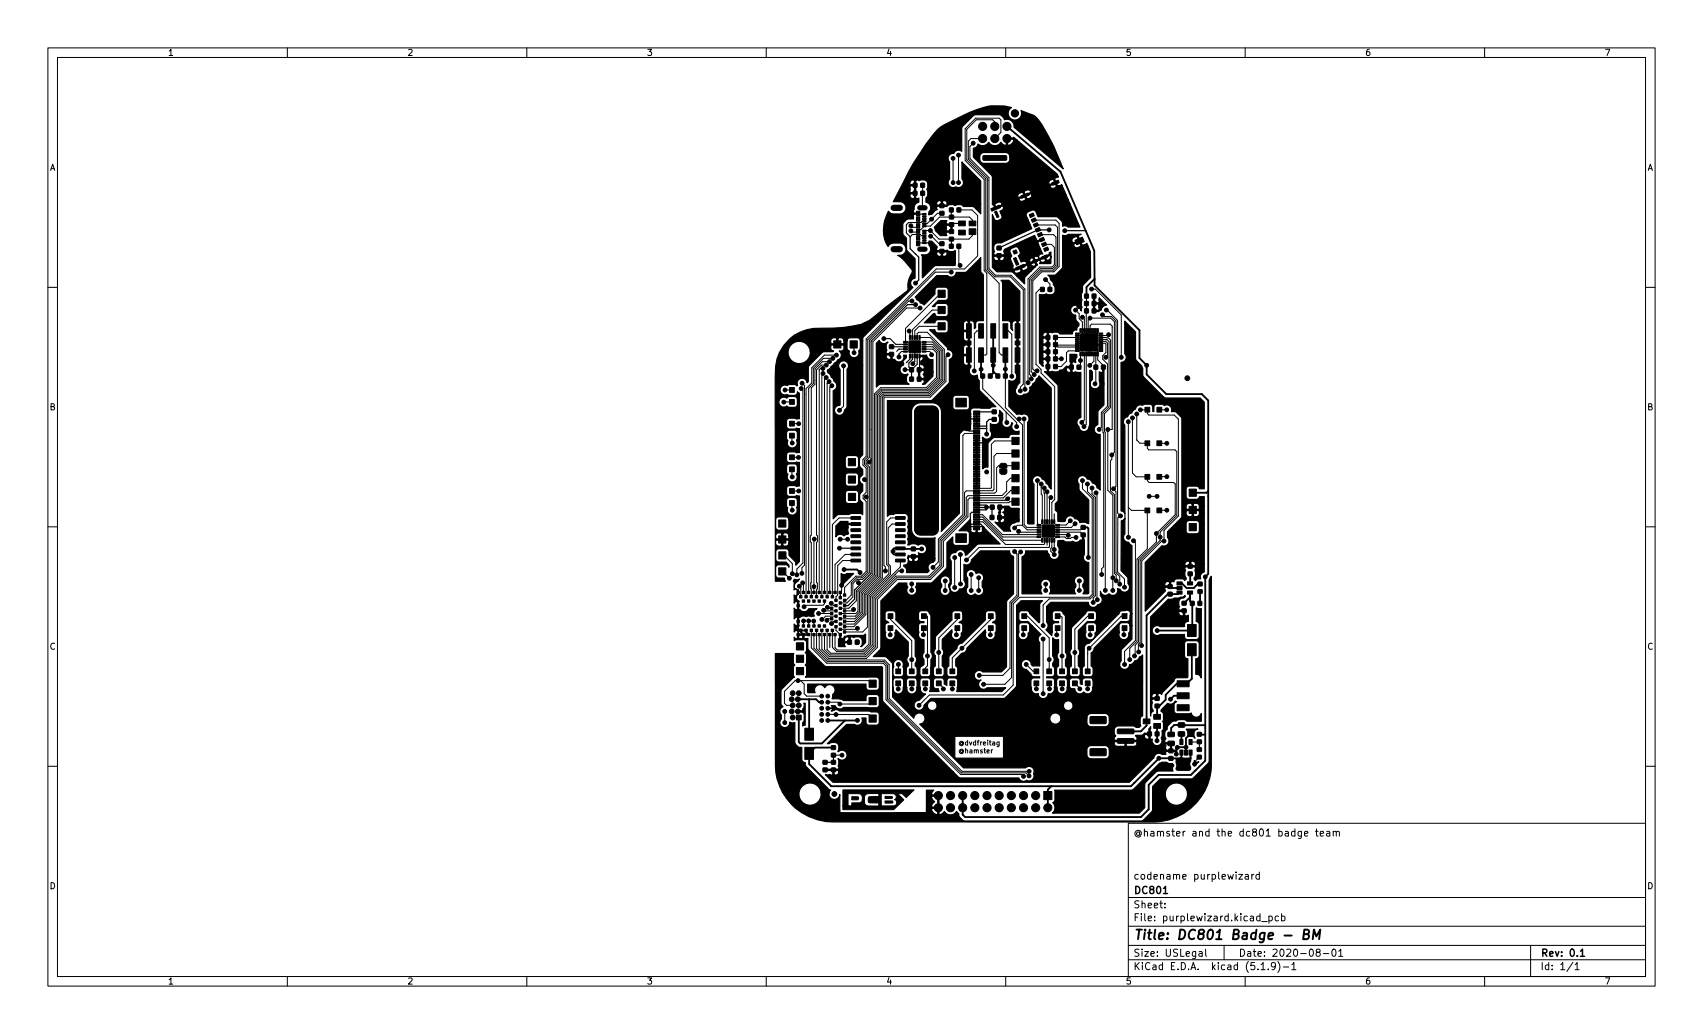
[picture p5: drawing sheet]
<svg xmlns="http://www.w3.org/2000/svg" width="356mm" height="216mm" viewBox="0 0 356 216" stroke-linecap="round" stroke-linejoin="round" font-family="sans-serif">
<defs><g id="words">
<text font-size="2.8" x="236.6" y="196.2">Title: DC801 Badge - BM</text>
<g font-size="2.1">
<text x="236.6" y="174.6">@hamster and the dc801 badge team</text>
<text x="236.6" y="183.6">codename purplewizard</text>
<text x="236.6" y="189.7">Sheet:</text>
<text x="236.6" y="186.7">DC801</text>
<text x="236.6" y="192.4">File: purplewizard.kicad_pcb</text>
<text x="236.6" y="202.5">KiCad E.D.A. kicad (5.1.9)-1</text>
<text x="236.6" y="199.7">Size: USLegal</text>
<text x="258.6" y="199.7">Date: 2020-08-01</text>
<text x="321.6" y="199.7">Rev: 0.1</text>
<text x="321.6" y="202.5">Id: 1/1</text>
</g>
<g font-size="1.8">
<text x="35" y="11.6">1</text>
<text x="85" y="11.6">2</text>
<text x="135" y="11.6">3</text>
<text x="185" y="11.6">4</text>
<text x="235" y="11.6">5</text>
<text x="285" y="11.6">6</text>
<text x="335" y="11.6">7</text>
<text x="10.3" y="35.6">A</text>
<text x="343.9" y="35.6">A</text>
<text x="10.3" y="85.7">B</text>
<text x="343.9" y="85.7">B</text>
<text x="10.3" y="135.6">C</text>
<text x="343.9" y="135.6">C</text>
<text x="10.3" y="185.7">D</text>
<text x="343.9" y="185.7">D</text>
<text x="35" y="205.6">1</text>
<text x="85" y="205.6">2</text>
<text x="135" y="205.6">3</text>
<text x="185" y="205.6">4</text>
<text x="235" y="205.6">5</text>
<text x="285" y="205.6">6</text>
<text x="335" y="205.6">7</text>
</g>
<g font-size="1.4">
<text x="200" y="155.6">@dvdfreitag</text>
<text x="200" y="157.3">@hamster</text>
</g>
</g></defs>
<g fill="none" stroke="#000" stroke-width=".21">
<path d="M10 10h335.6v195.9h-335.6zM12 12h331.6v191.9h-331.6zM60 10v2M110 10v2M160 10v2M210 10v2M260 10v2M310 10v2M192.7 38.7l-.1 4.7M199 33.1v5M199 38.1h.1M200.1 32.4v5.7"/>
<path d="M200.1 38.1h.1M203.2 29.9l-.7 .7v2.5l4 4v19l1.4 1.4h3.2l2.9 2.9v20.9M205.2 28.9h-2.5l-.5 .6v3.7l4 4v19l1.5 1.6h3.3l2.7 2.7v19.7l-.6 .6-.1 .8M207.7 26.4v-.9l-.4-.5h-3.4l-2 2v6.4l3.9 3.9v19.1l2.8 2.8v14.4l.5 .5h.8M207.7 28.9l1.3-1.2v-2.7l-.4-.3h-4.9l-2.2 2.2v6.6l4 4v19l.6 .6v16.8l-.3 .2h-1M10 60h2M190.2 47.1l.3 .4h1.2M190.2 48.2l.3 .3h1.2M191.7 44.6l1.3 .1M191.7 49h.5l.2 .2h.6M193 50.7l-1.3 .1M193 46.2h-.4l-.3 .3h-.6"/>
<path d="M193 48.2l1.3-.1 1.8 1.8h6.2l.8-.7v-.8M194.3 49.3h.2l1.6 1.6h.6M194.5 45.8l-.9 .9h-.6M194.5 45.8h.1M196.7 44.5h-.9l-1.3 1.3M198.6 56.8h-3.3l-14.1 14.1v24.5l-.7 .7v.8l.7 .7v21.9l-1.2 1.1h-1.2l-1 1.1v2.5l-1.2 1.2h-.2M198.6 43.8l.1 1.5M198.7 49.9l-.1 1.5M200.2 51.4v3.8l.3 .2M200.2 43.8h2.8l1.1 1.2v8.4l-2.7 2.8h-5.9l-14.6 14.6v24.5l-.7 .6v1.2l.7 .7v5l-.7 .7v.6l.7 .6v14.6l-1 1h-1.2l-2.3 2.4v1.6M203.1 46.7v-.7l-.7-.7h-6.2l-1.9 1.9h-1.3l-.7 .8h-.6M215.9 46h4.6l.7 .6v9.1l-1.1 1h-2.5l-1.9 1.9v18.4l.3 .4h.6"/>
<path d="M216.3 47h4l.5 .5v8l-.9 .9h-2.5l-2.1 2.1v19.1l.6 .6M217.2 49h2.8l.5 .5v5.9l-.7 .7h-2.5l-2.3 2.3v19.8l.3 .3v.6M218 51h1.5l.7 .6v3.7l-.5 .5h-2.6l-2.4 2.4v21.7M218.3 58.4l.9 .9v1.1M343.6 60h2M171.8 76.9h-.5l-.2 .3v46.5M171.9 78l-.3 .2v46.4M172.5 78.8l-.3 .4v44.5M172.5 76.2h-1l-1 1v34.5l.2 .2v1.2l-.2 .2v8.3l.2 .2-.2 2.8M173.1 79.7l-.4 .4v44.5M173.2 75.5h-1.5l-1.5 1.6v3.1l-.8 .8v30.7l-.2 .2v1.2l.2 .2M173.9 74.8h-2l-2.1 2.1v3.2l-.9 1v42.6"/>
<path d="M174.6 74.2h-2.5l-2.6 2.6v3.2l-1.2 1.2v43.4M176.1 76.4v8.4l-.8 .9M190.4 62.8h-.7l-8.2 8.3v24.4l-.7 .7v.6l.7 .7v22.1l-1.4 1.4h-1.1l-.9 .9v2.8l-1.3 1.2h-1.3M191 72.4v1.9M191.5 70.5v-.8l.3-.3h1.8l3.6 3.5v6.6l-3.1 3.1h-9.5l-.4 .3v37.8l-3.4 3.5v4.1l-2.5 2.6h-1.9M192 70.5h2.2l2.7 2.6v6.3l-2.9 2.9h-9.6l-.5 .5v37.8l-3.4 3.4v4.2l-2.1 2.1h-2.9M192.1 64.3h-2.8l-7 7.1v48.5l-3.5 3.4v2.1l-1.6 1.6h-1.7M193 71.4h1.7l1.8 1.8v6l-2.7 2.7h-9.5l-.7 .8v37.7l-3.5 3.5v4.2l-1.7 1.7h-2M193 72.4h1.8l1.1 1.1v5.5l-2.3 2.3h-9.6l-1.1 1.1v37.8l-3.4 3.4v4.2l-.9 .9h-2.2M193 72.9h1.8l.7 .7v5.2l-2.1 2.1h-9.5l-1.3 1.3v37.8l-3.5 3.5v4.1l-.4 .5h-3.2M193 71.9h1.7l1.5 1.5v5.7l-2.5 2.5h-9.5l-.9 .9v37.8l-3.5 3.5v4.1l-1.3 1.3h-3M193 73.4h1.1l.4 .4v.3"/>
<path d="M196.6 68.1h-4.7l-.9 1v1.4M196.6 64.7h-2l-4.1 4.2v1.6M196.6 61.3h-.3l-7.2 7.3v2.8M198 74.1l-.5 .4v5.2l-3.3 3.2h-9.5l-.1 .2v35l.3 .3v.8M204.8 69.1h-.8l-.5 .5-.1 7.9M205.2 78.5v2.6l7.1 7.1v.9M209.9 69.1h.7l.7 .7v8.8M209.9 78.5v6.6l3.6 3.6v21M215.9 78.2h.1M217.7 60.4h-.7l-.7 .8v14.9l1.1 1v.8l2.8 2.8v23.6l-.6 .6v4M220.4 72l.5 .5h4.1M220.5 72.1h4.5"/>
<path d="M224.6 64.8l.7 .7v1l.7 .7v1.8M225 71.7h2.2M225 70.5h-4.6v4.4M225 73.3h-1.9l-.4 .4v1.7l-1.1 1.1h-1.2M225.6 73.9v2.4l-.3 .4M226 66.2l.4 .4v2.4M226.4 73.9v13.8l-.5 .5M226.8 73.9v14.7l-.5 .5M226.9 61.8l-.1 7.2M227.2 69v-2.2l.4-.4h4.3l.8 .8v27.3l-.5 .5v.9l-.3 .3v6.3l.8 .8v16.4l.4 .4v1.2M227.2 71.7v2.2M227.4 71.5l.6 .6h1.9"/>
<path d="M227.6 71.7v2.2M227.6 69v-1l.3-.3h3.9l.4 .4v21.6h-.9v12.7l1.1 1v19.9M227.9 60.4h.8l5.4 5.4v8.8M228.4 73.9v1.5l-.8 .9M228.8 73.9v6.1l-.1 .1M228.8 76.7h.1M229 73l.2 .5v1.7l1.2 1.1v.4M229.2 69v.7l-2 2M229.9 71.7h.8l.2 .1v1.8l-.6 .7v.7l.9 1v8.8l-1.2 1.3v3.1l-.5 .5M229.9 70.5l1.6 .1 .4 .4v14.1l-1.3 1.3v3.7l.2 .2v33M229.9 71.3h1l.3 .3v2.7l-.3 .3M229.9 70.9a1.84 1.84 0 0 1 1.7 .4v13.7l-1.3 1.2v4.1l.2 .1v27.9l-.5 .4v1.3"/>
<path d="M230.2 65.7l.4 .4h1.5l.9 .9v34.6l-.5 .6 .5 .5v16.9l.8 .8v1.6M231 64.7h.2l2.2 2.2v40.2l.6 .6h-.2l-.4 .4v11.3l1.4 1.5v1.7M231.5 69.9l-.2 .2h-1.4M163.9 81.4h.1M163.9 81.4h1.5M165.4 83.9l-1.7 .1M165.4 91v1.5M165.4 98v1.6M165.4 88.5h1.4M165.4 95.5h1.3M166.8 88.5h.1M167.3 81.1l.3 .4v36.1"/>
<path d="M167.5 80l.5 .5v37.5l-.6 .5v1.2M173.7 80.5l-.4 .5v42.7M203.6 90.5h-2.1l-.4 .4v16.6l-5.2 5.1v4.7l-1.1 1.2M210.1 86v2.1l.1 .1M212 94.7h-3.9l-.5 .6v6.9l-.3 .3h-3.4M212 99.9h-1l-.8 .7v1.9l-.9 1h-5.4M212 92.1h-4.3l-.7 .7v9l-.1 .2h-3M212 97.2h-3.5l-.4 .5v4.9l-.4 .4h-3.8M212.8 87.5l-.3 .2M213.8 87.5v22l.6 .6h2.5M214 81.3h.1M235.6 88.1v24.1"/>
<path d="M236.5 87.3v11.5l.8 .8h2.3v.8l.3 .3h5.2l.3 .4v6.4l-3.9 3.9v1.8l-3.8 3.7v17.1l-.7 .7v2.1l-.1 .2M237.4 91.9l.6 .6 1.6 .1v1l.3 .3h5.5l.3 .4v13.3l-3.5 3.5v1.7l-4.1 4.2v17.1l-.4 .4 .1 1.6M237.4 86.4v5.5M238.1 85.6h1.4M239.6 85.5l-.1 .1M239.6 85.5v.9l.3 .3h5.3l.9 .8v20.2l-3 3v2.3h-.5l-4.2 4.2v17.6M242.1 85.5l1.5 .1M242.1 92.5l1.5 .1M243.6 99.5h-1.5M10 110h2M163.3 119.3l1.5 1.4M163.4 116h.3l1.7 1.7v2.1"/>
<path d="M165.4 105v1.5M165.4 102.5h1.4M167.6 117.6l-1.2 1.2v1.2M167.6 117.6h.1M169.4 113.3h.1M169.4 113.3l-.1 9.6 .1 .1v1.6M170 112.6v11.1M175.4 112.6h1.6M178.7 117h-2.7l-1.1 1.1v6.2l-.3 .3v.8M178.7 108.1h-3.5l-1.4 1.4v15.1M178.7 115.8h-2.2l-2.1 2.1v5.8M180.5 100.1l.4 .4"/>
<path d="M180.9 103.8l.3 .3M186.9 119.9h.1M188 109.4h-1.7l-.8 .8v7.5l.4 .5v1.8l-4.4 4.4v10.1l-1.3 1.2h-5.4l-.4-.4v-2.8M188 108.1h-2l-.9 .9v8.9l.5 .4v1.5l-4.5 4.5v6.6l-1 1.1h-3.7M188 117v1.4l-6.2 6.2v10l-1.5 1.5h-5.6l-.9-.9v-3.6M188.3 119.2h-.6l-5.5 5.5M199.3 116.4v6.3M199.4 116.4h-.1M200.5 115.8h.1M200.6 115.8v6.1M202.8 120h.1M202.8 120v3.3"/>
<path d="M203.6 104h-1.1l-.4 .3v3.6l-5.1 5.1v5.3l-2.7 2.7h-6.9l-4.2 4.2v10l-2.3 2.3h-7.9l-1.9-2v-3M203.6 102.5h-1.8l-.4 .3v4.8l-5.1 5.1v5.3l-2.3 2.3h-6.9l-4.6 4.6v10l-1.9 1.9h-7.3l-1.1-1.2v-3.1M203.6 108.5h1.6l4.4 4.3h8M203.6 103.5h-1.5l-.3 .4v3.9l-5.2 5.1v5.2l-2.5 2.5h-6.9l-4.4 4.4v10l-2 2.1h-7.6l-1.6-1.6v-3.9M203.9 107.5h1.3l4.1 4.1h7.6M203.9 108h1.3l4.1 4.1h7.6M203.9 109h1.4l4.7 4.7h8l.1-.2v-.7M204.4 108.5h.1M210.8 102.7h.1M211.9 115.2l.5 .5v8.6l-1.5 1.5v13.7l-1.5 1.5h-4.9M212 102.4h-.9l-1.6 1.6h-5.6M212 104.8h-1.1l-.2 .2h-6.8"/>
<path d="M212.7 115.7v8.7l-1.5 1.5v15.6l-1.4 1.4h-4.4M212.7 111l.2 .1h4M213.1 115.3l-.4 .4M213.5 109.7l1 .9h2.4M213.5 109.7h-1.1l-.5 .5M216.6 100.3v9l.3 .3M217.4 101.1v2.1l.2 .2v5.5M217.4 101.7h.1M217.5 112.8h.1M218.1 101.9v7M218.6 102.7v6.2M218.9 110.9l.2 .2h6.5l.6 .6"/>
<path d="M219.1 112.8l-.1 1.5h-14.6l-2.6 2.6M219.4 103.9l-.3 .3v4.7M219.6 112.8v1.5l-.2 .2v.6l.7 .7M220.1 112.8v2M220.8 111.6h2.1l.2 .2M220.8 112.1h1.6l.3 .3 2-.2M223.5 108.7l-.9 .9h-1.8M224.5 109.4l-.8 .7h-2.9M226 100.3v1.7l2.1 2.1v20l-.6 .6h-14.6l-1.3 1.4v17l-2.1 2h-15.4l-2.2 2.2M226.2 110.1l-.5 .5h-4.9M227.1 101.1v1.5l1.3 1.4v20.3l-.8 .7h-8.5l-1.3 1.3v4.3M228 101.9v1.2l.7 .7v20.6l-.4 .5v.9"/>
<path d="M228.9 102.9l.2 .2v22.1M235.6 105.9l.7 .7h3.3v8l-2.2 2.1v17.2l-1.5 1.5v2.3M236.7 112.9l.4 .4v20.4l-2.3 2.3v2.7M240 103.6h1.6M242.1 106.5h1.5M242.1 106.5h.1M343.6 110h2M166.9 122.4l.3 .3v1.9M167.6 121.7l.2 .1v1.9M167.8 129.6v1.1M168.9 129.6v1.1M169.4 131.6v3.7l3.2 3.2h11.8l.6 .6v7l15.6 15.6h12.7l.4 .4"/>
<path d="M169.9 129.7l.1 1M170 122.5h.1M170 132.5v2.8l2.8 2.8h11.8l.7 .8v7.1l15.4 15.4h13.5l.7 .6M170.5 131.6v3.8l2.4 2.4h11.8l1 1v7l15.2 15.3h14M170.9 128.1h2.8M172 127.4l.1 .2h2.5M172.2 125.5v.6l-.4 .3h-3.6l-.3 .3M172.8 126.8l.2 .2h.7M173.6 126l.5 .5h.5M173.7 129.2h-.7l-.3 .3M174.6 130.9v.7l.9 .9M174.6 129.8h-.5l-.5 .4"/>
<path d="M174.6 128.7h-2.2l-.8 .6M175.7 122.2v1.2l-.2 .3M178.2 127.3l-.3 .3h-1.5M179 131.2l-.2 .2h-3.3M182.1 124.7h.1M182.1 124.7v10l-1.6 1.7h-7l-.8-.8v-4M185.9 128.7v.6l4.5 4.5v6.4M185.9 131.2v1.4M187.6 138.7v1.5M190.4 121.9v1.4M192.9 128.7h.8v10.3l-.5 .5v.7M192.9 131.2l-.1 1.3"/>
<path d="M197.4 121.3v2M199.9 128.7v.6l-3.9 3.9v7M199.9 131.2l-.2 .2v1.2M204.4 120.6v2.7M206.9 128.7v.6l-8.1 8.1v2.8M206.9 131.2l-.1 1.4M213.9 128.7h.6l4.6 4.5v7M213.9 131.2l-.2 .2v1.2M214.3 138.7h.1M214.3 138.7l1.4 1.5h.7M217.8 133.4v11.4M218.4 122v1.3"/>
<path d="M219.1 137.7h.1M220.8 128.7h.7l.3 .2v11.3M220.8 131.2l-.1 .1v1.3M221.8 137h.1M224.4 136.2v4M224.4 136.2h.1M225.4 121.3v2M227.1 136.6h.1M227.4 135.3h.1M227.8 131.2l-.2 .1v1.3M228.2 128.3l-.4 .4h-.6l-2.8 2.7v4.8M234.8 122.6h.1"/>
<path d="M234.8 131.2l-.1 .1v1.2M235.3 128.1l-.5 .6h-.7l-7 7v4.5M10 160h2M163.9 148.5v.1M163.9 148.6v2.3M167.2 142.1l.7 .8v2l.5 .5h3.2M172.8 149.2h8.6l.8 .8M174 157.7h1.8M182.2 142.8l-.6-.7h-15.6l-2.2 2.3v2.4l.4 .5h1.3M182.2 146.4l-.6 .6h-6.2l-.4-.4h-2.2M187.6 142.7v1.2M190.4 142.7h.1"/>
<path d="M190.4 142.7v1.2M193.2 142.7h.1M193.2 142.7v1.2M196 142.7l1 .9v.3M198.8 142.7h.1M198.9 142.7v1.2M216.4 142.7v1.1M216.4 142.7h.1M219.1 142.7v1.1M221.8 142.7v1.1M224.4 142.7l1.1 1.1M227.1 142.7v1.1"/>
<path d="M248.6 154.9h1.8v1.6M250.2 154.9v.1M250.4 158.1l-1 1v.4M250.4 156.5h.1M343.6 160h2M235.6 171.9h108v32h-108zM272.4 174.1l.7-.2-.1-.3h-.4l-.2 .2 .1 .7h.5M274.7 173.6h.5M274.9 173.1v1.3l.3 .2M275.7 174.1l.7-.2-.1-.3h-.4l-.2 .2v.7h.6M277 173.6h.6l.1 1M277.7 173.9l-.5 .1-.2 .2 .2 .4 .5-.1"/>
<path d="M278.4 173.7l.2-.1h.4v1M278.4 173.6v1M279 173.8l.2-.2h.4l.1 1M235.6 197.4h108M235.6 193.4h108M235.6 187.4h108M243.2 189.4v.2M243.2 188.7v.1M250.4 198.7h.6v1M251 199l-.5 .1-.2 .2 .2 .4 .5-.1M251.7 198.2v1.3l.3 .2M255.6 197.4v3"/>
<path d="M258.7 182.6h.8l-.8 1h.8M260 182.6h.6l.1 1M260.7 182.9l-.5 .1-.2 .2 .2 .4 .5-.1M261.4 182.6v1M261.8 182.6l-.4 .3M263 182.6h-.5l-.3 .3 .2 .6h.6M263 182.1v1.5M263.5 192.4h1.1M265 191.4l.4-.1 .3 .3-.2 .6h-.5M265 191.3v1.5M267 191.4l-.5-.1-.3 .3 .2 .6h.6M267.6 191.4l.4-.1 .3 .3-.1 .6h-.6"/>
<path d="M267.6 190.8v1.5M275.1 198.8l-.3-.3 .1-.2 .2-.1h.4l.2 .3-.1 .2-.6 .2-.2 .2 .1 .4 .2 .2h.3l.3-.3v-.3l-.3-.3M276.3 199.1h1.2M278.3 198.2h.2a.8 .8 0 0 1 .5 .7 .8 .8 0 0 1-.5 .8 1 1 0 0 1-.2-1.5zM279.5 198.6l.5-.4v1.5M279.5 199.7h.9M319.6 197.4v6.5M60 203.9v2M110 203.9v2M160 203.9v2M210 203.9v2M235.6 200.4h108"/>
<path d="M260 203.9v2M263.3 201.4l.4-.4v1.5M263.3 202.5h.9M264.8 202.3v.2M266.3 201.6l-.3 .3-.4-.1-.1-.2 .1-.6h.4l.2 .1a.99 .99 0 0 1-.3 1.4h-.3M266.8 200.8a1.72 1.72 0 0 1 0 2.2M268 201.9h1.1M269.7 201.4l.5-.4v1.5M269.7 202.5h.9M310 203.9v2M328.5 200.9l-1.3 1.9M328.9 201.4l.4-.4v1.5"/>
<path d="M328.9 202.5h.8"/>
</g>
<path d="M242.9 186.6h.9M330 198.6l.4-.4v1.5M330 199.7h.9" fill="none" stroke="#000" stroke-width=".3"/>
<path d="M272.2 195.1l.9-.1 .2-.3-.1-.5-.8-.1-.3 2h.8l.3-.2a.53 .53 0 0 0 0-.7l-.3-.1M274.1 196.1l.3-2 .4 1.4 .9-1.4-.3 2" fill="none" stroke="#000" stroke-width=".4"/>
<g fill="#000" stroke="#000" stroke-width=".21">
<path d="M190.7 39.9l.8 .1-.1 .8-.7-.1zM190.7 38.3h.8l-.1 .8h-.7zM192.3 39.9l.7 .1v.8l-.7-.1zM192.3 38.3h.7v.8h-.7zM205.3 32.6l4.7-.1 .2 .2v.6l-.2 .2h-4.6l-.2-.2zM219.6 38.2l1.4-.6 .2 .5-1.3 .6zM191.4 44.1h.7v1h-.7zM191.4 45.3h.7v.3h-.7zM191.4 45.8h.7v.3h-.7zM191.4 46.3h.7v.3h-.7zM191.4 46.8h.7v.3h-.7zM191.4 47.3h.7v.3h-.7z"/>
<path d="M191.4 47.8h.7v.3h-.7zM191.4 48.3h.7v.3h-.7zM191.4 48.8h.7v.3h-.7zM191.4 49.3h.7v.3h-.7zM191.4 49.8h.7v.3h-.7zM191.4 50.3h.7v1h-.7zM192.7 50.6h.7v.3h-.7zM192.7 50.1h.7v.3h-.7zM192.7 49.6h.7v.3h-.7zM192.7 49.1h.7v.3h-.7zM192.7 48.6h.7v.3h-.7zM192.7 48.1h.7v.3h-.7z"/>
<path d="M192.7 47.1h.7v.3h-.7zM192.7 46.6h.7v.3h-.7zM192.7 46.1h.7v.3h-.7zM192.7 45.6h.7v.3h-.7zM192.7 45.1h.7v.3h-.7zM192.7 44.6h.7v.3h-.7zM196.3 50.5h.8v.7l-.8 .1zM196.3 52.1h.8v.7h-.8zM196.3 42.6h.8v.7h-.8zM196.3 44.2l.8-.1v.8h-.8zM198.3 49.6h.8v.7h-.8zM198.3 48h.8v.7h-.8z"/>
<path d="M198.3 51h.7v.8h-.8zM198.3 46.5h.8v.8h-.8zM198.3 44.9h.8v.8h-.8zM198.3 43.4h.7v.9l-.7-.1zM199.8 51h.8v.8h-.8zM199.8 43.4h.8v.9l-.8-.1zM200.2 48.1h1.4v1h-1.4zM200.2 46.2h1.4v1h-1.4zM202.4 46.2h1.4v1h-1.4zM202.4 47.8h1.4v1.2h-1.4zM206.9 43.6l1.8-.8 .2 .5-1.8 .8zM207.7 44.3l.4-.2 .5 1.2-.4 .1z"/>
<path d="M208.2 51.4h.8v.7l-.8 .1zM208.2 53h.8v.7h-.8zM211.5 52.4l.6-.2 .3 .6-.6 .3zM211.6 54l.5-.2 .6 1.4-.5 .2zM212.1 55.9l1.7-.7 .2 .5-1.7 .7zM213.1 40.9l1.6-.6 .2 .5-1.6 .6zM214.9 44.8l.8-.3 .3 .6-.8 .3zM215.3 45.8l.9-.3 .2 .6-.8 .3zM215.6 54.5l.8-.4 .2 .5-.8 .3zM215.8 46.9l.8-.4 .2 .6-.8 .3zM216.2 47.9l.8-.4 .3 .6-.9 .4zM216.6 48.9l.9-.4 .2 .6-.8 .4z"/>
<path d="M217.1 49.9l.8-.4 .2 .6-.8 .4zM217.3 60h.7v.9l-.7-.1zM217.5 53.7l1.1-.5 .2 .5-1.1 .4zM217.5 50.9l.8-.3 .3 .5-.9 .4zM217.9 51.9l.8-.3 .3 .6-.8 .3zM218.9 60h.7v.9l-.8-.1zM224.5 50.2l1.5-.7 .4 .9-1.6 .7zM174.1 71.2h1.5v1.5h-1.5zM177.5 71.2h1.5v1.5h-1.5zM185.7 72h.8l.1 .8h-.8zM185.7 73.6h.8l.1 .7-.8 .1zM188.7 73.3h.7l.1 .2h-.8z"/>
<path d="M188.7 72.8h.7l.1 .2h-.8zM188.7 72.3h.7l.1 .2h-.8zM188.7 71.8h.7l.1 .2h-.8zM188.7 71.3h.7l.1 .2h-.8zM189.9 70.1h.2v.8l-.2-.1zM189.9 73.9l.2 .1v.8l-.2-.1zM189.8 71.2h2.4v2.4h-2.4zM190 78.8h.7v.8h-.7zM190 76.8h.7v.8h-.7zM190.4 70.1h.2v.8l-.2-.1zM190.4 74h.2v.8l-.2-.1zM190.9 70.1h.2v.8l-.2-.1z"/>
<path d="M190.9 73.9l.2 .1v.8l-.2-.1zM191.4 70.1h.2v.8l-.2-.1zM191.4 73.9l.2 .1v.8l-.2-.1zM191.5 78.8h.8v.8h-.8zM191.5 76.8h.8v.8h-.8zM191.9 70.1h.2v.8l-.2-.1zM191.9 73.9l.2 .1v.8l-.2-.1zM192.6 71.3h.7l.1 .2h-.8zM192.6 71.8h.7l.1 .2h-.8zM192.6 72.3h.7l.1 .2h-.8zM192.6 72.8h.7l.1 .2h-.8zM192.6 73.3h.7l.1 .2h-.8z"/>
<path d="M195.9 64h1.5v1.5h-1.5zM195.9 60.6h1.5v1.5h-1.5zM195.9 67.4h1.5v1.5h-1.5zM201.8 67.6h1v3h-1zM201.8 72.6h1v3h-1zM204.8 78.1h.8v.8h-.8zM204.4 67.6h1v3h-1zM204.4 72.6h1v3h-1zM206.4 78.1h.8l-.1 .8h-.7zM206.9 67.6h1v3h-1zM206.9 72.6h1v3h-1zM208 78.1h.7v.8h-.7z"/>
<path d="M209.6 78.1h.7v.8h-.8zM209.4 67.6h1v3h-1zM209.4 72.6h1v3h-1zM212 67.6h1v3h-1zM212 72.6h1v3h-1zM218.4 70.1h.8v.8h-.8zM218.4 71.5h.8v.9h-.8zM218.4 74.5h.8v.9l-.8-.1zM218.4 73h.8v.9l-.8-.1zM218.4 76.1h.8v.9h-.8zM220 70.1h.8v.8h-.8zM220 71.5h.8v.9h-.8z"/>
<path d="M220 74.5h.8l-.1 .9-.7-.1zM220 73h.8l-.1 .9-.7-.1zM220 76.1h.8v.9h-.8zM223.3 76.3h.8v.8h-.8zM224.6 69.6l.7-.1 .1 .2-.8 .1zM224.6 70l.7-.1 .1 .2-.8 .1zM224.6 70.4l.7-.1 .1 .2-.8 .1zM224.6 70.8l.7-.1 .1 .2-.8 .1zM224.6 71.2l.7-.1 .1 .2-.8 .1zM224.6 71.6l.7-.1 .1 .2-.8 .1zM224.6 72l.7-.1 .1 .2-.8 .1zM224.6 72.4l.7-.1 .1 .2-.8 .1z"/>
<path d="M224.6 72.8l.7-.1 .1 .2-.8 .1zM224.6 73.2l.7-.1 .1 .2-.8 .1zM224.9 76.3h.8l-.1 .8h-.7zM225.5 68.6l.2 .1v.7h-.2zM225.5 73.5h.2v.8h-.2zM225.7 69.7h3.4v3.5h-3.4zM225.9 68.6l.2 .1v.7h-.2zM225.9 73.5h.2v.8h-.2zM226.3 68.6l.2 .1v.7h-.2zM226.3 73.5h.2v.8h-.2zM226.5 63h.8l-.1 .8h-.7zM226.5 61.4h.8l-.1 .8h-.7z"/>
<path d="M226.5 64.5h.8l-.1 .8h-.7zM226.7 68.6l.2 .1v.7h-.2zM226.7 73.5h.2v.8h-.2zM227.1 68.6l.2 .1v.7h-.2zM227.1 73.5h.2v.8h-.2zM227.5 68.6l.2 .1v.7h-.2zM227.5 73.5h.2v.8h-.2zM227.9 68.6l.2 .1v.7h-.2zM227.9 73.5h.2v.8h-.2zM228.1 63h.7v.8h-.7zM228.1 61.4h.7v.8h-.7zM228.1 64.5h.7v.8h-.7z"/>
<path d="M228.3 68.6l.2 .1v.7h-.2zM228.3 73.5h.2v.8h-.2zM228.4 76.3h.8v.8h-.8zM228.7 68.6l.2 .1v.7h-.2zM228.7 73.5h.2v.8h-.2zM229.1 68.6l.2 .1v.7h-.2zM229.1 73.5h.2v.8h-.2zM229.5 73.2l.7-.1 .1 .2-.8 .1zM229.5 72.8l.7-.1 .1 .2-.8 .1zM229.5 72.4l.7-.1 .1 .2-.8 .1zM229.5 72l.7-.1 .1 .2-.8 .1zM229.5 71.6l.7-.1 .1 .2-.8 .1z"/>
<path d="M229.5 71.2l.7-.1 .1 .2-.8 .1zM229.5 70.8l.7-.1 .1 .2-.8 .1zM229.5 70.4l.7-.1 .1 .2-.8 .1zM229.5 70l.7-.1 .1 .2-.8 .1zM229.5 69.6l.7-.1 .1 .2-.8 .1zM230 76.3h.8l-.1 .8h-.7zM164.9 90.5h1v1h-1zM164.9 88h1v1h-1zM164.9 83.4h1v1h-1zM164.9 80.9h1v1h-1zM164.9 97.5h1v1h-1zM164.9 95h1v1h-1z"/>
<path d="M177.1 95.8h1.5v1.5h-1.5zM191.3 85.1l.8-.3 2.6-.1a1.25 1.25 0 0 1 1.3 1.3v24.5a1.25 1.25 0 0 1-1.3 1.2h-2.5a1.25 1.25 0 0 1-1.2-1.2v-24.5zM199.6 83.2h2.2v1.8h-2.2zM203.3 99.8h1.3v.3h-1.3zM203.3 99.3h1.3v.3h-1.3zM203.3 98.8h1.3v.3h-1.3zM203.3 98.3h1.3v.3h-1.3zM203.3 97.8h1.3v.3h-1.3zM203.3 97.3h1.3v.3h-1.3zM203.3 96.8h1.3v.3h-1.3zM203.3 96.3h1.3v.3h-1.3zM203.3 95.8h1.3v.3h-1.3z"/>
<path d="M203.3 95.3h1.3v.3h-1.3zM203.3 94.8h1.3v.3h-1.3zM203.3 94.3h1.3v.3h-1.3zM203.3 93.8h1.3v.3h-1.3zM203.3 93.3h1.3v.3h-1.3zM203.3 92.8h1.3v.3h-1.3zM203.3 92.3h1.3v.3h-1.3zM203.3 91.8h1.3v.3h-1.3zM203.3 91.3h1.3v.3h-1.3zM203.3 90.8h1.3v.3h-1.3zM203.3 90.3h1.3v.3h-1.3zM203.3 89.8h1.3v.3h-1.3z"/>
<path d="M203.3 89.3h1.3v.3h-1.3zM203.3 88.8h1.3v.3h-1.3zM203.3 88.3h1.3v.3h-1.3zM203.3 87.8h1.3v.3h-1.3zM203.3 87.3h1.3v.3h-1.3zM203.3 86.8h1.3v.3h-1.3zM203.3 86.3h1.3v.3h-1.3zM203.3 85.8h1.3v.3h-1.3zM207.2 85.6h.8v.8h-.8zM207.2 87.2h.8v.7l-.8 .1zM208.7 98h1.5v.8l-.3 .2h-.9l-.2-.3zM209.2 97.6h.6v.5h-.6z"/>
<path d="M208.9 96.9l.3-.2 .8 .1 .2 .3v.6h-1.5zM211.3 91.3h1.5v1.5h-1.5zM211.3 96.5h1.5v1.5h-1.5zM211.3 93.9h1.5v1.5h-1.5zM239.1 85h1v1h-1zM239.1 92.1h1v1h-1zM239.1 99.1h1v1h-1zM241.6 85h1v1h-1zM241.6 92.1h1v1h-1zM241.6 99.1h1v1h-1zM162.6 108.6h1.5v1.5h-1.5zM162.6 111.9h1.5v1.5h-1.5z"/>
<path d="M162.6 115.2h1.5v1.5h-1.5zM164.9 104.5h1v1h-1zM164.9 102h1v1h-1zM177.7 116.8l1.9-.1 .1 .5-.1 .1h-1.8zM177.7 115.5h1.9l.1 .4-.1 .2h-1.8zM177.7 114.2h1.9l.1 .5-.1 .1h-1.8zM177.7 113l1.9-.1 .1 .5-.1 .1h-1.8zM177.7 111.7h1.9l.1 .4-.1 .2h-1.8zM177.7 110.4h1.9l.1 .5-.1 .1h-1.8zM177.7 109.2l1.9-.1 .1 .5-.1 .1h-1.8zM177.7 107.9h1.9l.1 .4-.1 .1h-1.8zM177.1 99.4h1.5v1.5h-1.5z"/>
<path d="M177.2 103h1.5v1.5h-1.5zM187 107.9h1.9l.1 .4-.1 .1h-1.8zM187 109.2l1.9-.1 .1 .5-.1 .1h-1.8zM187 110.4h1.9l.1 .5-.1 .1h-1.8zM187 111.7h1.9l.1 .4-.1 .2h-1.8zM187 113l1.9-.1 .1 .5-.1 .1h-1.8zM187 114.2h1.9l.1 .5-.1 .1h-1.8zM187 115.5h1.9l.1 .4-.1 .2h-1.8zM187 116.8l1.9-.1 .1 .5-.1 .1h-1.8zM190.3 114.2h.8v.8h-.8zM190.3 115.8h.8v.7l-.8 .1zM199.6 111.5h2.2v1.8h-2.2z"/>
<path d="M203.3 110.3h1.3v.3h-1.3zM203.3 109.8h1.3v.3h-1.3zM203.3 109.3h1.3v.3h-1.3zM203.3 108.8h1.3v.3h-1.3zM203.3 108.3h1.3v.3h-1.3zM203.3 107.8h1.3v.3h-1.3zM203.3 107.3h1.3v.3h-1.3zM203.3 106.8h1.3v.3h-1.3zM203.3 106.3h1.3v.3h-1.3zM203.3 105.8h1.3v.3h-1.3zM203.3 105.3h1.3v.3h-1.3zM203.3 104.8h1.3v.3h-1.3z"/>
<path d="M203.3 104.3h1.3v.3h-1.3zM203.3 103.8h1.3v.3h-1.3zM203.3 103.3h1.3v.3h-1.3zM203.3 102.8h1.3v.3h-1.3zM203.3 102.3h1.3v.3h-1.3zM203.3 101.8h1.3v.3h-1.3zM203.3 101.3h1.3v.3h-1.3zM203.3 100.8h1.3v.3h-1.3zM203.3 100.3h1.3v.3h-1.3zM206.8 107.6h.7v.9l-.8-.1zM206.8 105.5h.8l-.1 .8h-.7zM208.3 107.6h.8v.9l-.8-.1z"/>
<path d="M208.4 105.5h.7v.8h-.7zM211.3 104h1.5v1.5h-1.5zM211.3 101.6h1.5v1.5h-1.5zM211.3 99.1h1.5v1.5h-1.5zM216.6 112h.7l.1 .2h-.8zM216.6 111.5h.7l.1 .2h-.8zM216.6 111h.7l.1 .2h-.8zM216.6 110.5h.7l.1 .2h-.8zM216.6 110h.7l.1 .2h-.8zM216.6 109.5h.7l.1 .2h-.8zM217.5 112.4h.3l-.1 .8h-.2zM217.5 108.5l.3 .1-.1 .7h-.2z"/>
<path d="M217.7 109.6h2.4v2.5h-2.4zM218 112.4h.3l-.1 .8h-.2zM218 108.5l.3 .1-.1 .7h-.2zM218.5 112.4h.3l-.1 .8h-.2zM218.5 108.5l.3 .1-.1 .7h-.2zM219 112.4h.3l-.1 .8h-.2zM219 108.5l.3 .1-.1 .7h-.2zM219.5 112.4h.3l-.1 .8h-.2zM219.5 108.5l.3 .1-.1 .7h-.2zM220 112.4h.3l-.1 .8h-.2zM220 108.5l.3 .1-.1 .7h-.2zM220.4 109.5h.8v.2h-.7z"/>
<path d="M220.4 110h.8v.2h-.7zM220.4 110.5h.8v.2h-.7zM220.4 111h.8v.2h-.7zM220.4 111.5h.8v.2h-.7zM220.4 112h.8v.2h-.7zM225.8 109.7h.8v.8h-.8zM225.8 111.3h.8v.7l-.8 .1zM239.1 106.1h1v1h-1zM241.6 106.1h1v1h-1zM248.1 119.4h.8v.8h-.8zM248.1 117.9h.8v.7h-.8zM248.3 102.1h1.5v1.5h-1.5z"/>
<path d="M248.3 109.3h1.5v1.5h-1.5zM248.3 105.7h1.5v1.5h-1.5zM162.6 118.6h1.5v1.5h-1.5zM166.4 129.5h.5v.5h-.5zM166.4 126.2h.5v.5h-.5zM166.4 123.5h.5v.5h-.5zM166.4 132.3h.5v.5h-.5zM167 124.4h.5v.5h-.5zM167 131.4h.5v.5h-.5zM167.5 125.3h.5v.5h-.5zM167.5 130.5h.5v.5h-.5zM167.5 123.5h.5v.5h-.5z"/>
<path d="M167.5 132.3h.5v.5h-.5zM166.3 136.8h1.5v1.5h-1.5zM166.3 134.2h1.5v1.5h-1.5zM168.1 124.4h.5v.5h-.5zM168.1 131.4h.5v.5h-.5zM168.6 125.3h.5v.5h-.5zM168.6 130.5h.5v.5h-.5zM168.6 123.5h.5v.5h-.5zM168.6 132.3h.5v.5h-.5zM169.2 124.4h.5v.5h-.5zM169.2 131.4h.5v.5h-.5zM169.7 125.3h.5v.5h-.5z"/>
<path d="M169.7 130.5h.5v.5h-.5zM169.7 123.5h.5v.5h-.5zM169.7 132.3h.5v.5h-.5zM170.3 124.4h.5v.5h-.5zM170.3 131.4h.5v.5h-.5zM170.8 125.3h.5v.5h-.5zM170.8 130.5h.5v.5h-.5zM170.8 123.5h.5v.5h-.5zM170.8 132.3h.5v.5h-.5zM171.4 124.4h.5v.5h-.5zM171.4 131.4h.5v.5h-.5zM171.9 125.3h.5v.5h-.5z"/>
<path d="M171.9 130.5h.5v.5h-.5zM171.9 123.5h.5v.5h-.5zM171.9 132.3h.5v.5h-.5zM172.5 124.4h.5v.5h-.5zM172.5 131.4h.5v.5h-.5zM173 123.5h.5v.5h-.5zM173 132.3h.5v.5h-.5zM173.4 126.8h.5v.5h-.5zM173.4 127.9h.5v.5h-.5zM173.4 129h.5v.5h-.5zM173.6 124.4h.5v.5h-.5zM173.6 131.4h.5v.5h-.5z"/>
<path d="M174.1 123.5h.5v.5h-.5zM174.1 132.3h.5v.5h-.5zM174.3 125.1h.5v.5h-.5zM174.3 126.2h.5v.5h-.5zM174.3 127.3h.5v.5h-.5zM174.3 128.4h.5v.5h-.5zM174.3 129.5h.5v.5h-.5zM174.3 130.6h.5v.5h-.5zM175.2 123.5h.5v.5h-.5zM175.2 124.6h.5v.5h-.5zM175.2 125.7h.5v.5h-.5zM175.2 126.8h.5v.5h-.5z"/>
<path d="M175.2 127.9h.5v.5h-.5zM175.2 129h.5v.5h-.5zM175.2 130.1h.5v.5h-.5zM175.2 131.2h.5v.5h-.5zM175.2 132.3h.5v.5h-.5zM176.1 124h.5v.5h-.5zM176.1 131.7h.5v.5h-.5zM176.1 125.1h.5v.5h-.5zM176.1 126.2h.5v.5h-.5zM176.1 127.3h.5v.5h-.5zM176.1 128.4h.5v.5h-.5zM176.1 129.5h.5v.5h-.5z"/>
<path d="M176.1 130.6h.5v.5h-.5zM177 133.7h.8v.8h-.8zM178.6 133.7h.8l-.1 .8h-.7zM185.4 130.7h1v1h-1zM185.4 128.2h1v1h-1zM187.1 139.7h1v1h-1zM189.9 139.7h1v1h-1zM192.4 130.7h1v1h-1zM192.4 128.2h1v1h-1zM192.7 139.7h1v1h-1zM195.5 139.7h1v1h-1zM198.3 139.7h1v1h-1z"/>
<path d="M199.4 130.7h1v1h-1zM199.4 128.2h1v1h-1zM206.4 130.7h1v1h-1zM206.4 128.2h1v1h-1zM213.4 130.7h1v1h-1zM213.4 128.2h1v1h-1zM215.9 139.7h1v1h-1zM218.6 139.7h1v1h-1zM220.3 130.7h1v1h-1zM220.3 128.2h1v1h-1zM221.3 139.7h1v1h-1zM223.9 139.7h1v1h-1z"/>
<path d="M226.6 139.7h1v1h-1zM227.3 130.7h1v1h-1zM227.3 128.2h1v1h-1zM234.3 130.7h1v1h-1zM234.3 128.2h1v1h-1zM243.9 123.7h.8l.1 .7h-.9zM243.9 122.1h.8l.1 .7-.9 .1zM245.8 123.4h1v.6h-1zM245.8 122.4h1v.7h-1zM245.8 121.5h1v.6h-1zM246.8 125.6h.8l.1 .7h-.8zM246.8 127.2l.8-.1 .1 .8h-.8z"/>
<path d="M248 121.5h1v.6h-1zM248 123.4h1v.6h-1zM248 130.4h1.8v2.5h-1.8zM248 134.4h1.8v2.5h-1.8zM248.6 125.6h.7v.8h-.7zM250.2 125.6h.7v.8h-.8zM250.2 123.1h.8v.8h-.8zM250.2 121.6l.8-.1v.8h-.8zM166.3 149.3h1v1h-1zM166.3 139.4h1.5v1.5h-1.5zM168.1 152.1h1.8v2.5h-1.8zM168.1 156.1h1.8v2.5h-1.8z"/>
<path d="M171.9 158.8h.8v.7l-.8 .1zM173.6 158.8h.8l.1 .7-.9 .1zM173.6 155.7h.8l.1 .8h-.9zM173.6 157.3h.8l.1 .7-.9 .1zM181.5 149.3h1.5v1.5h-1.5zM181.5 145.6h1.5v1.5h-1.5zM181.5 142h1.5v1.5h-1.5zM187.1 142.2h1v1h-1zM189.9 142.2h1v1h-1zM192.7 142.2h1v1h-1zM195.5 142.2h1v1h-1zM198.3 142.2h1v1h-1z"/>
<path d="M215.9 142.2h1v1h-1zM218.6 142.2h1v1h-1zM221.3 142.2h1v1h-1zM223.9 142.2h1v1h-1zM226.6 142.2h1v1h-1zM227.7 156.4l3.1-.1 .2 .2v1.2l-.3 .1h-3l-.1-.2zM227.7 149.7l3.1-.1 .2 .2v1.2l-.3 .1h-3l-.1-.2zM233.4 154.3l3.2-.1 .2 .2v.6l-.2 .2h-3.1l-.2-.2zM233.4 152.3l3.2-.1 .2 .2v.6l-.2 .2h-3.1l-.2-.2zM239.7 152.8h.7v.9l-.8-.1zM238.7 150.1h1.4v1h-1.4zM241.2 145.5h.8v.7h-.8z"/>
<path d="M241.2 147h.8v.8h-.8zM241.2 152.8h.8v.9l-.8-.1zM240.9 149.2h1.4v1h-1.4zM240.9 151.1h1.4v1h-1.4zM243.9 154.8h1.2l.1 .8-1.2 .1zM243.9 152.9h1.2l.1 .8-.2 .1h-1zM244.1 156.4h.8v.7l-.8 .1zM244.1 158h.8v.7h-.8zM245.8 142.1h2.5v1.3h-2.5zM245.8 144.6h2.5v1.3h-2.5zM245.8 147.1h2.5v1.3h-2.5zM246.1 152.8h1.2l.1 .8-1.3 .1z"/>
<path d="M246.1 151l1.2-.1 .1 .9h-1.3zM246.4 154.4h.6v1.1h-.6zM246.4 156.6h.6v1.1h-.6zM247.3 156.6h.7v1.1h-.7zM248.3 154.4h.6v1.1h-.6zM248.3 156.6h.6v1.1h-.6zM250 157.7h.8v.8h-.8zM250 156.1h.8v.8h-.8zM250 152.9h.8l.1 .8h-.9zM250 154.5h.8l.1 .7-.9 .1zM171.9 160.4h.8v.7h-.8zM173.6 160.4h.8l.1 .7h-.9z"/>
<path d="M177.9 166.3l.8 .1a.38 .38 0 0 1 .6 .2 .38 .38 0 0 1-.5 .4h-.9zM176 164.9h14.9l-1.7 1.6-.8-.8h-1l1.3 1.3-2.1 2.1h-10.6v-.8h1.8l.1-.7h.8a.94 .94 0 0 0 1.4-.7h.4a1.07 1.07 0 0 0 .3 1.2 1.07 1.07 0 0 0 1.1 .2h4.2a.73 .73 0 0 0 1.1-.3 .73 .73 0 0 0-.4-1 .67 .67 0 0 0 .3-.7 .67 .67 0 0 0-.5-.6h-2.6v2.6h-.5v-.6h-1.4a.65 .65 0 0 1-.7-.2 .65 .65 0 0 1-.1-.8l.3-.3 1.9-.1v-.6h-1a1.73 1.73 0 0 0-2 .6v.6h-.4a.97 .97 0 0 0-.3-1 .97 .97 0 0 0-1-.2h-1.7v2.6h-1.1zM184.8 166.3h1.4l.1 .3-.1 .1h-1.4zM184.8 167.2h1.5l.1 .3-.1 .2h-1.5zM217.9 165.3h1.7v1.7h-1.7z"/>
<circle cx="199" cy="33.1" r=".4"/>
<circle cx="199" cy="38.1" r=".4"/>
<circle cx="200.1" cy="32.4" r=".4"/>
<circle cx="200.2" cy="38.1" r=".4"/>
<circle cx="203.2" cy="29.9" r=".4"/>
<circle cx="205.2" cy="28.9" r=".85"/>
<circle cx="205.2" cy="26.4" r=".85"/>
<circle cx="207.7" cy="26.4" r=".85"/>
<circle cx="207.7" cy="28.9" r=".85"/>
<circle cx="210.3" cy="26.4" r=".85"/>
<circle cx="210.3" cy="28.9" r=".85"/>
<circle cx="211.9" cy="23.7" r=".76"/>
<circle cx="212.5" cy="29.9" r=".4"/>
<circle cx="214.3" cy="27.7" r=".4"/>
<circle cx="190.2" cy="47.1" r=".4"/>
<circle cx="190.2" cy="48.2" r=".4"/>
<circle cx="191.2" cy="59.1" r=".4"/>
<circle cx="193.5" cy="56.2" r=".4"/>
<circle cx="194.3" cy="48.1" r=".4"/>
<circle cx="194.3" cy="49.3" r=".4"/>
<circle cx="194.4" cy="44.4" r=".4"/>
<circle cx="194.5" cy="45.8" r=".4"/>
<circle cx="196.4" cy="47.6" r=".4"/>
<circle cx="198.6" cy="56.8" r=".4"/>
<circle cx="200.5" cy="55.4" r=".4"/>
<circle cx="210.8" cy="59.6" r=".4"/>
<circle cx="212.7" cy="57.5" r=".4"/>
<circle cx="218.3" cy="58.4" r=".4"/>
<circle cx="219.1" cy="48" r=".4"/>
<circle cx="222.3" cy="48.2" r=".4"/>
<circle cx="171.8" cy="76.9" r=".4"/>
<circle cx="171.9" cy="78" r=".4"/>
<circle cx="172.5" cy="78.8" r=".4"/>
<circle cx="172.5" cy="76.2" r=".4"/>
<circle cx="173.1" cy="79.7" r=".4"/>
<circle cx="173.2" cy="75.5" r=".4"/>
<circle cx="173.9" cy="74.8" r=".4"/>
<circle cx="174.6" cy="74.2" r=".4"/>
<circle cx="176.1" cy="76.4" r=".4"/>
<circle cx="178.3" cy="73.7" r=".4"/>
<circle cx="179.2" cy="76" r=".4"/>
<circle cx="183.9" cy="75.9" r=".4"/>
<circle cx="184.6" cy="70.7" r=".4"/>
<circle cx="187.7" cy="74.5" r=".4"/>
<circle cx="188.3" cy="75.9" r=".4"/>
<circle cx="189" cy="77.2" r=".4"/>
<circle cx="189.8" cy="69.1" r=".4"/>
<circle cx="190.4" cy="62.8" r=".4"/>
<circle cx="190.6" cy="75.9" r=".4"/>
<circle cx="191.2" cy="63.6" r=".4"/>
<circle cx="192.1" cy="64.3" r=".4"/>
<circle cx="193.5" cy="60.4" r=".4"/>
<circle cx="193.9" cy="75.9" r=".4"/>
<circle cx="194.5" cy="74.1" r=".4"/>
<circle cx="196.8" cy="70.9" r=".4"/>
<circle cx="198" cy="74.1" r=".4"/>
<circle cx="198.8" cy="75.9" r=".4"/>
<circle cx="202.3" cy="68.1" r=".4"/>
<circle cx="202.3" cy="75.2" r=".4"/>
<circle cx="203.4" cy="77.5" r=".4"/>
<circle cx="204.9" cy="77.1" r=".4"/>
<circle cx="207.4" cy="76.3" r=".4"/>
<circle cx="209.9" cy="77.1" r=".4"/>
<circle cx="211.3" cy="78.6" r=".4"/>
<circle cx="212.5" cy="68" r=".4"/>
<circle cx="212.5" cy="75.2" r=".4"/>
<circle cx="214.7" cy="79.9" r=".4"/>
<circle cx="215.3" cy="79.1" r=".4"/>
<circle cx="215.9" cy="78.2" r=".4"/>
<circle cx="216.6" cy="77.4" r=".4"/>
<circle cx="220.4" cy="74.9" r=".1"/>
<circle cx="221.6" cy="74.9" r=".4"/>
<circle cx="224.6" cy="64.8" r=".4"/>
<circle cx="225.2" cy="64" r=".4"/>
<circle cx="225.6" cy="75.3" r=".4"/>
<circle cx="225.9" cy="73" r=".25"/>
<circle cx="225.9" cy="72" r=".25"/>
<circle cx="225.9" cy="69.9" r=".25"/>
<circle cx="225.9" cy="70.9" r=".25"/>
<circle cx="226" cy="66.2" r=".4"/>
<circle cx="226.9" cy="73" r=".25"/>
<circle cx="226.9" cy="72" r=".25"/>
<circle cx="226.9" cy="69.9" r=".25"/>
<circle cx="226.9" cy="70.9" r=".25"/>
<circle cx="227.6" cy="76.3" r=".4"/>
<circle cx="227.6" cy="66.4" r=".4"/>
<circle cx="227.9" cy="73" r=".25"/>
<circle cx="227.9" cy="72" r=".25"/>
<circle cx="227.9" cy="69.9" r=".25"/>
<circle cx="227.9" cy="70.9" r=".25"/>
<circle cx="227.9" cy="60.4" r=".4"/>
<circle cx="229" cy="73" r=".25"/>
<circle cx="229" cy="72" r=".25"/>
<circle cx="229" cy="69.9" r=".25"/>
<circle cx="229" cy="70.9" r=".25"/>
<circle cx="229.8" cy="64" r=".4"/>
<circle cx="230.2" cy="65.7" r=".4"/>
<circle cx="230.9" cy="74.6" r=".4"/>
<circle cx="231" cy="64.7" r=".4"/>
<circle cx="231.5" cy="69.9" r=".4"/>
<circle cx="234.1" cy="74.6" r=".4"/>
<circle cx="239.4" cy="76.3" r=".4"/>
<circle cx="247.9" cy="79" r=".5"/>
<circle cx="163.7" cy="84" r=".4"/>
<circle cx="163.9" cy="81.4" r=".4"/>
<circle cx="165.4" cy="92.5" r=".4"/>
<circle cx="165.4" cy="99.6" r=".4"/>
<circle cx="166.7" cy="95.5" r=".4"/>
<circle cx="166.8" cy="88.5" r=".4"/>
<circle cx="167.3" cy="81.1" r=".4"/>
<circle cx="167.5" cy="80" r=".4"/>
<circle cx="173.7" cy="80.5" r=".4"/>
<circle cx="175.3" cy="85.7" r=".4"/>
<circle cx="177.9" cy="96.5" r=".4"/>
<circle cx="181.5" cy="96.5" r=".4"/>
<circle cx="199.5" cy="89.5" r=".4"/>
<circle cx="201.9" cy="89.5" r=".4"/>
<circle cx="206" cy="90.7" r=".4"/>
<circle cx="206" cy="98.6" r=".4"/>
<circle cx="209.5" cy="98.5" r=".4"/>
<circle cx="209.5" cy="89.5" r=".4"/>
<circle cx="210.2" cy="88.2" r=".4"/>
<circle cx="212" cy="97.2" r=".09"/>
<circle cx="212" cy="99.9" r=".09"/>
<circle cx="212" cy="94.7" r=".09"/>
<circle cx="212" cy="92.1" r=".09"/>
<circle cx="212" cy="94.7" r=".4"/>
<circle cx="212" cy="92.1" r=".4"/>
<circle cx="212" cy="99.9" r=".4"/>
<circle cx="212" cy="97.2" r=".4"/>
<circle cx="212.3" cy="89.1" r=".4"/>
<circle cx="212.8" cy="87.5" r=".4"/>
<circle cx="213" cy="81.6" r=".4"/>
<circle cx="213.8" cy="87.5" r=".4"/>
<circle cx="214" cy="81.3" r=".4"/>
<circle cx="225.9" cy="88.2" r=".4"/>
<circle cx="226.3" cy="89.1" r=".4"/>
<circle cx="228.7" cy="80.1" r=".4"/>
<circle cx="229.5" cy="89.7" r=".4"/>
<circle cx="230.1" cy="80.2" r=".4"/>
<circle cx="231.3" cy="89.7" r=".4"/>
<circle cx="232.2" cy="95" r=".4"/>
<circle cx="234.8" cy="80.2" r=".4"/>
<circle cx="235.6" cy="88.1" r=".4"/>
<circle cx="236.5" cy="87.3" r=".4"/>
<circle cx="237.4" cy="86.4" r=".4"/>
<circle cx="238.1" cy="85.6" r=".4"/>
<circle cx="243.6" cy="85.6" r=".4"/>
<circle cx="243.6" cy="92.6" r=".4"/>
<circle cx="243.6" cy="99.5" r=".4"/>
<circle cx="163.3" cy="109.3" r=".4"/>
<circle cx="163.3" cy="119.3" r=".4"/>
<circle cx="163.3" cy="112.7" r=".4"/>
<circle cx="163.3" cy="119.3" r=".09"/>
<circle cx="163.4" cy="116" r=".09"/>
<circle cx="163.4" cy="116" r=".4"/>
<circle cx="165.4" cy="106.5" r=".4"/>
<circle cx="165.4" cy="119.8" r=".4"/>
<circle cx="166.8" cy="102.5" r=".4"/>
<circle cx="167.4" cy="119.7" r=".4"/>
<circle cx="170" cy="112.6" r=".4"/>
<circle cx="175.3" cy="114.5" r=".4"/>
<circle cx="175.4" cy="112.6" r=".4"/>
<circle cx="176.2" cy="118.9" r=".4"/>
<circle cx="176.6" cy="107" r=".4"/>
<circle cx="176.6" cy="109.4" r=".4"/>
<circle cx="177" cy="112.6" r=".4"/>
<circle cx="177.9" cy="100.1" r=".4"/>
<circle cx="177.9" cy="103.8" r=".4"/>
<circle cx="179.6" cy="119.5" r=".4"/>
<circle cx="180.5" cy="100.1" r=".4"/>
<circle cx="180.9" cy="103.8" r=".4"/>
<circle cx="184.9" cy="119.2" r=".4"/>
<circle cx="186.5" cy="115.1" r=".4"/>
<circle cx="188.3" cy="119.2" r=".4"/>
<circle cx="192.5" cy="114.6" r=".4"/>
<circle cx="194.4" cy="113.6" r=".4"/>
<circle cx="194.8" cy="118.5" r=".4"/>
<circle cx="198.2" cy="113.6" r=".4"/>
<circle cx="198.2" cy="108.1" r=".4"/>
<circle cx="199.4" cy="116.4" r=".4"/>
<circle cx="200.5" cy="115.8" r=".4"/>
<circle cx="201.8" cy="116.9" r=".4"/>
<circle cx="202.8" cy="120" r=".4"/>
<circle cx="206" cy="105.9" r=".4"/>
<circle cx="207.4" cy="112.9" r=".4"/>
<circle cx="210.4" cy="106.2" r=".4"/>
<circle cx="210.4" cy="104.2" r=".4"/>
<circle cx="210.4" cy="116.4" r=".4"/>
<circle cx="211.9" cy="115.2" r=".4"/>
<circle cx="211.9" cy="110.2" r=".4"/>
<circle cx="212" cy="104.8" r=".09"/>
<circle cx="212" cy="102.4" r=".09"/>
<circle cx="212" cy="102.4" r=".4"/>
<circle cx="212" cy="104.8" r=".4"/>
<circle cx="212.7" cy="111" r=".4"/>
<circle cx="213.1" cy="115.3" r=".4"/>
<circle cx="214.2" cy="116.4" r=".4"/>
<circle cx="216.6" cy="100.3" r=".4"/>
<circle cx="217.4" cy="101.1" r=".4"/>
<circle cx="218.1" cy="101.9" r=".4"/>
<circle cx="218.6" cy="102.7" r=".4"/>
<circle cx="219.4" cy="103.9" r=".4"/>
<circle cx="220.1" cy="115.8" r=".4"/>
<circle cx="220.1" cy="114.8" r=".4"/>
<circle cx="223.1" cy="111.8" r=".4"/>
<circle cx="223.5" cy="108.7" r=".4"/>
<circle cx="224.5" cy="109.4" r=".4"/>
<circle cx="224.7" cy="112.2" r=".4"/>
<circle cx="225.3" cy="115.4" r=".4"/>
<circle cx="226" cy="100.3" r=".4"/>
<circle cx="227.1" cy="101.1" r=".4"/>
<circle cx="227.3" cy="116.4" r=".4"/>
<circle cx="228" cy="101.9" r=".4"/>
<circle cx="228.9" cy="102.9" r=".4"/>
<circle cx="230" cy="120" r=".4"/>
<circle cx="232.5" cy="102.1" r=".4"/>
<circle cx="234" cy="107.7" r=".4"/>
<circle cx="235.1" cy="115.3" r=".4"/>
<circle cx="235.6" cy="112.2" r=".4"/>
<circle cx="236.7" cy="112.9" r=".4"/>
<circle cx="240" cy="103.6" r=".4"/>
<circle cx="241.5" cy="111.4" r=".4"/>
<circle cx="241.6" cy="103.6" r=".4"/>
<circle cx="242.2" cy="112.1" r=".4"/>
<circle cx="243.1" cy="113" r=".4"/>
<circle cx="243.6" cy="106.5" r=".4"/>
<circle cx="249.1" cy="106.5" r=".4"/>
<circle cx="249.1" cy="102.9" r=".4"/>
<circle cx="249.1" cy="110.1" r=".4"/>
<circle cx="249.1" cy="102.9" r=".19"/>
<circle cx="164.8" cy="120.7" r=".4"/>
<circle cx="166.4" cy="120" r=".4"/>
<circle cx="166.9" cy="122.4" r=".4"/>
<circle cx="167.4" cy="135" r=".4"/>
<circle cx="167.4" cy="137.6" r=".4"/>
<circle cx="167.6" cy="121.7" r=".4"/>
<circle cx="167.8" cy="129.6" r=".4"/>
<circle cx="167.9" cy="126.7" r=".4"/>
<circle cx="168.9" cy="129.6" r=".4"/>
<circle cx="169.9" cy="129.7" r=".4"/>
<circle cx="170" cy="122.5" r=".4"/>
<circle cx="170.9" cy="128.1" r=".4"/>
<circle cx="171.6" cy="129.3" r=".4"/>
<circle cx="172" cy="127.4" r=".4"/>
<circle cx="172.7" cy="129.5" r=".4"/>
<circle cx="172.8" cy="126.8" r=".4"/>
<circle cx="173.6" cy="126" r=".4"/>
<circle cx="173.6" cy="130.2" r=".4"/>
<circle cx="175.6" cy="134" r=".4"/>
<circle cx="175.7" cy="122.2" r=".4"/>
<circle cx="177.2" cy="120.2" r=".4"/>
<circle cx="177.3" cy="139.7" r=".4"/>
<circle cx="178.2" cy="127.3" r=".4"/>
<circle cx="179" cy="134.1" r=".4"/>
<circle cx="179" cy="131.2" r=".4"/>
<circle cx="179.2" cy="121.7" r=".4"/>
<circle cx="185.9" cy="132.6" r=".4"/>
<circle cx="187.6" cy="138.7" r=".4"/>
<circle cx="190.4" cy="123.3" r=".4"/>
<circle cx="190.4" cy="121.9" r=".4"/>
<circle cx="190.4" cy="137.7" r=".4"/>
<circle cx="192.8" cy="132.5" r=".4"/>
<circle cx="193.7" cy="137" r=".4"/>
<circle cx="196" cy="136.2" r=".4"/>
<circle cx="197.4" cy="123.3" r=".4"/>
<circle cx="197.4" cy="121.3" r=".4"/>
<circle cx="199.3" cy="122.7" r=".4"/>
<circle cx="199.7" cy="132.6" r=".4"/>
<circle cx="200.6" cy="121.9" r=".4"/>
<circle cx="200.9" cy="135.4" r=".4"/>
<circle cx="202.8" cy="123.3" r=".4"/>
<circle cx="204.4" cy="120.6" r=".4"/>
<circle cx="204.4" cy="123.3" r=".4"/>
<circle cx="206.8" cy="132.6" r=".4"/>
<circle cx="213.7" cy="132.6" r=".4"/>
<circle cx="214.3" cy="138.7" r=".4"/>
<circle cx="217.8" cy="130.6" r=".4"/>
<circle cx="217.8" cy="133.4" r=".4"/>
<circle cx="218.4" cy="123.3" r=".4"/>
<circle cx="218.4" cy="122" r=".4"/>
<circle cx="219.1" cy="137.7" r=".4"/>
<circle cx="220.7" cy="132.6" r=".4"/>
<circle cx="221.8" cy="137" r=".4"/>
<circle cx="224.4" cy="136.2" r=".4"/>
<circle cx="225.4" cy="123.3" r=".4"/>
<circle cx="225.4" cy="121.3" r=".4"/>
<circle cx="227.4" cy="135.4" r=".4"/>
<circle cx="227.6" cy="132.6" r=".4"/>
<circle cx="228.3" cy="125.8" r=".4"/>
<circle cx="229.1" cy="125.2" r=".4"/>
<circle cx="230.8" cy="123.3" r=".4"/>
<circle cx="232.4" cy="123.3" r=".4"/>
<circle cx="232.4" cy="120.6" r=".4"/>
<circle cx="233.1" cy="121.3" r=".4"/>
<circle cx="233.8" cy="122" r=".4"/>
<circle cx="234.7" cy="132.5" r=".4"/>
<circle cx="234.8" cy="122.6" r=".4"/>
<circle cx="234.8" cy="138.7" r=".4"/>
<circle cx="235.9" cy="137.7" r=".4"/>
<circle cx="236.9" cy="137" r=".4"/>
<circle cx="237.8" cy="136.1" r=".4"/>
<circle cx="238.4" cy="134.8" r=".4"/>
<circle cx="241.6" cy="131.7" r=".4"/>
<circle cx="242.5" cy="127.4" r=".4"/>
<circle cx="242.5" cy="123.1" r=".4"/>
<circle cx="251.7" cy="120.5" r=".4"/>
<circle cx="163.9" cy="148.5" r=".4"/>
<circle cx="163.9" cy="150.9" r=".4"/>
<circle cx="165.3" cy="148.5" r=".5"/>
<circle cx="165.3" cy="146" r=".5"/>
<circle cx="165.5" cy="149.8" r=".5"/>
<circle cx="165.5" cy="147.3" r=".5"/>
<circle cx="165.5" cy="144.7" r=".5"/>
<circle cx="166.6" cy="148.5" r=".5"/>
<circle cx="166.6" cy="146" r=".5"/>
<circle cx="166.6" cy="142.1" r=".4"/>
<circle cx="166.8" cy="147.3" r=".5"/>
<circle cx="166.8" cy="144.7" r=".5"/>
<circle cx="167.4" cy="140.2" r=".4"/>
<circle cx="171.6" cy="147.9" r=".39"/>
<circle cx="171.6" cy="150.4" r=".39"/>
<circle cx="171.6" cy="146.6" r=".39"/>
<circle cx="171.6" cy="145.4" r=".39"/>
<circle cx="171.6" cy="149.2" r=".39"/>
<circle cx="172.8" cy="149.2" r=".39"/>
<circle cx="172.8" cy="146.6" r=".39"/>
<circle cx="172.8" cy="147.9" r=".39"/>
<circle cx="172.8" cy="150.4" r=".39"/>
<circle cx="172.8" cy="145.4" r=".39"/>
<circle cx="174.1" cy="147.9" r=".4"/>
<circle cx="174.1" cy="147.9" r=".19"/>
<circle cx="174.6" cy="149.2" r=".4"/>
<circle cx="175.4" cy="147" r=".4"/>
<circle cx="175.8" cy="157.7" r=".4"/>
<circle cx="179" cy="150.4" r=".4"/>
<circle cx="182.2" cy="150" r=".4"/>
<circle cx="182.2" cy="142.8" r=".4"/>
<circle cx="182.2" cy="146.4" r=".4"/>
<circle cx="182.2" cy="146.4" r=".09"/>
<circle cx="182.2" cy="142.8" r=".09"/>
<circle cx="182.2" cy="150" r=".09"/>
<circle cx="187.6" cy="143.9" r=".4"/>
<circle cx="190.4" cy="143.9" r=".4"/>
<circle cx="191.9" cy="147.3" r=".4"/>
<circle cx="193.2" cy="143.9" r=".4"/>
<circle cx="197" cy="143.9" r=".4"/>
<circle cx="198.9" cy="143.9" r=".4"/>
<circle cx="204.5" cy="141" r=".4"/>
<circle cx="205.4" cy="142.9" r=".4"/>
<circle cx="216.4" cy="143.8" r=".4"/>
<circle cx="217.8" cy="144.8" r=".4"/>
<circle cx="219.1" cy="143.8" r=".4"/>
<circle cx="221.8" cy="143.8" r=".4"/>
<circle cx="225.5" cy="143.8" r=".4"/>
<circle cx="227.1" cy="143.8" r=".4"/>
<circle cx="228.2" cy="157" r=".4"/>
<circle cx="228.3" cy="150.3" r=".4"/>
<circle cx="230.1" cy="157" r=".4"/>
<circle cx="230.2" cy="150.3" r=".4"/>
<circle cx="237.9" cy="141.4" r=".4"/>
<circle cx="238.3" cy="159.5" r=".4"/>
<circle cx="240.8" cy="141.4" r=".4"/>
<circle cx="241.6" cy="154.7" r=".4"/>
<circle cx="241.6" cy="151.6" r=".19"/>
<circle cx="242" cy="158.3" r=".4"/>
<circle cx="244.4" cy="146" r=".4"/>
<circle cx="244.7" cy="159.8" r=".4"/>
<circle cx="245.6" cy="157.5" r=".4"/>
<circle cx="245.8" cy="156.1" r=".4"/>
<circle cx="247.6" cy="156" r=".4"/>
<circle cx="248.6" cy="152.9" r=".4"/>
<circle cx="249.4" cy="159.5" r=".4"/>
<circle cx="174.2" cy="165.8" r=".5"/>
<circle cx="195.9" cy="166.1" r=".85"/>
<circle cx="195.9" cy="168.7" r=".85"/>
<circle cx="198.5" cy="168.7" r=".85"/>
<circle cx="198.5" cy="166.1" r=".85"/>
<circle cx="201" cy="166.1" r=".85"/>
<circle cx="201" cy="168.7" r=".85"/>
<circle cx="203.6" cy="168.7" r=".85"/>
<circle cx="203.6" cy="166.1" r=".85"/>
<circle cx="206.1" cy="168.7" r=".85"/>
<circle cx="206.1" cy="166.1" r=".85"/>
<circle cx="208.6" cy="168.7" r=".85"/>
<circle cx="208.6" cy="166.1" r=".85"/>
<circle cx="211.2" cy="168.7" r=".85"/>
<circle cx="211.2" cy="166.1" r=".85"/>
<circle cx="213.7" cy="168.7" r=".85"/>
<circle cx="213.7" cy="166.1" r=".85"/>
<circle cx="213.7" cy="162.1" r=".4"/>
<circle cx="214.9" cy="162" r=".4"/>
<circle cx="214.9" cy="161.1" r=".4"/>
<circle cx="216.3" cy="168.7" r=".85"/>
<circle cx="216.3" cy="166.1" r=".85"/>
<circle cx="218.8" cy="168.7" r=".85"/>
<circle cx="246.3" cy="163.1" r=".4"/>
</g>
<path d="M186.6 52h1.3M186.6 43.4h1.3" fill="none" stroke="#000" stroke-width="1.3"/>
<path d="M192.1 52h1.1M192.1 43.4h1.1" fill="none" stroke="#000" stroke-width="1.1"/>
<g fill="none" stroke="#000" stroke-width=".25">
<path d="M190 49.4v2.5l1.8 1.8v4.8l-.6 .6M193 50.7h1.3M200.9 46.7h-2l-.2 .2M219.1 48h-2.4l-8.1 3.8M222.3 48.2h4.4M222.3 48.2h.1M189 77.2h.1M189 77.2h1.3M191.2 63.6h-1.7l-7.6 7.6v48.5l-3.4 3.5v1.9l-1.4 1.4h-.7M220.4 74.9h.1M220.4 74.9h1.2M181.9 96.1l-.4 .4"/>
<path d="M202.1 88.5l-.2 .2v.8l.4 .5h1.3M202.5 87.5h1.4M203.6 86h4M203.9 86.5v2M203.9 91v1M203.9 92.5h1.8M203.9 89h.1M203.9 89.5h.1M203.9 89h2.1M203.9 89.5h2.1M207.6 87.6h-1l-.6 .5v2.6M207.6 86h.1"/>
<path d="M175.3 114.5h3.4M178.7 114.5h.1M202.4 109.5h2.4l.7 .6M203.9 100.5v1M203.9 107h-1l-.3 .3v1.3M203.9 105.5h2l.1 .4M203.9 106h1.9l.2-.2v.5l-.1 .2h-2M205.5 110.1l-.3-.1h-2.8l-.2 .1M205.5 110.1v.2M206 105.9h.1M206 105.9h1.2l-.1 2.1M210.4 104.2l-.3 .3h-6.2"/>
<path d="M234.9 107.2v1.3M175.5 123.7v1.1M175.5 132.5v.8l.8 .8h1.1M179.2 121.7h.1M179.3 121.7l.3 .3M174 157.7v1.5h-1.7M247.6 156v1.1"/>
</g>
<g fill="none" stroke="#000" stroke-width=".38">
<path d="M210.3 26.4l11.1 9.5 7.1 16.5 .1 5.8M219.1 48h.1M228.6 58.2v1.4l9.3 9.4v5.8l1.5 1.5v1.9l4.1 4.1h7.4l1.4 1.3v36.2l-.6 .7v38.3l-2.1 2.1M228.6 58.2l-1.7 1.7v1.9M204.8 74.1v4.1l.4 .3M207.4 74.1v2.2M207.4 69.1v8.8l-.6 .6M207.4 77.5l1 1M209.9 74.1v4.4M163.3 109.3l.4 .4h-.3M176.2 118.9h2.8l.6 .6M192.5 114.6l-5.8-.1-.2 .2v.9l.1 .2h1.4"/>
<path d="M192.5 114.6h.1M226.2 110.1h.8l.3 .2v6.1M248.5 119.8v2M252.3 102.6l-.3 .3h-2.9M166.1 123l.6 .2v.8l-.6 .5M166.7 129.8v2.7M167.2 131.6v.4l.6 .5M168.3 131.6v.4l.6 .5M244.3 122.5l.3 .3h1.7M246.3 121.8h.5l1 1h1.5l.8-.9h.5M246.3 123.7l-.3 .4h-2.1l-4.5 4.4v23l-1.2 1.2h-3.2M248.5 123.7v1.8l.5 .5v5.6l-7.4 .1"/>
<path d="M248.5 124.7l-1.3 1.3M248.9 135.7v6l-1.2 1.1M250.6 123.5l-.1 2.5M166.6 146h2.3M166.8 149.8v5.1l.3 .3h4.5l4.8-4.8M168.9 146l.1 7.3M168.9 146h1.5l.6 .6h.6M172.8 147.9h1.3M172.8 150.4h3.6M174 156.1h-3.8l-1.2 1.2v2.2l4.6 4.7h62.6l5.8-5.9M179 150.4h-2.6M241.6 151.6v3.1"/>
<path d="M241.6 154.7h.1M241.6 151.6h.1M242 158.3h.1M242.3 155.8h1.2M244.5 158.3v.1M246.1 145.3h1.6M246.7 157.1v1.3l-4.7-.1M246.7 153.3v1.6M247 142.8h-1.3l-2.3 2.3v1l-1.3 1.3h-.5v2.3M247 145.3h-1.9l-.7 .7M248.1 153.7l-.5 .4v1.9l-1.8 .1M248.6 157.1v1.3l-.4 .4"/>
<path d="M248.6 158.3l-.3 .3M250.2 153.4h1.5M251.7 151.4h-6.5l-.7 .6v1.4M219.5 164.2l-.7 .7v3.8M236.9 163.5h.1M249.6 160.9l-.9 .9h-6.8l-2 2.1v5.1l-1.7 1.6h-36.7l-.5-.5v-4M249.6 160.9h.1"/>
</g>
<g fill="none" stroke="#000" stroke-width=".23">
<path d="M191.7 46.5h-2l-.4 .4v1.7l.7 .8 .5-.4h1.2M178.3 71.8v1.9M184.6 70.7h1.3l1.2 1.2h2M186.2 72.4h.1M186.2 72.4h2.9M189.1 72.9h-1.4l-.5 .5M189.1 73.4h-.9l-.5 .5v.6M189.8 69.1l.2 .2v1.2M190 74.3v.7l-.7 .7M190.3 77.2v2M190.5 74.3v.8l-.7 .7v.9l.5 .5M191 74.3v1.2l-.4 .4"/>
<path d="M191.5 74.3v1.7l-1.2 1.2M192.9 74.3h-.9l-.1 2.9M218.6 112.8v1M220.1 107.3v1.6M173.3 132.5v2.7"/>
</g>
<g fill="#000" stroke="#000" stroke-width=".25">
<path d="M195.8 27a14 14 0 0 1 3.8-2.2 27.6 27.6 0 0 1 7.4-2.7 10.4 10.4 0 0 1 4.2 .4 1.4 1.4 0 0 0-.5 1.8 1.4 1.4 0 0 0 1.8 .6 1.4 1.4 0 0 0 .7-1.8l1.8 .7a2.93 2.93 0 0 1 1.9 1.3 46.7 46.7 0 0 1 5.1 10.2l-10.3-8.7a1.48 1.48 0 0 0-2-1.6l-.2-.5-.7-.5-5.1-.1-.4 .2-2.4 2.5-.1 5a1.12 1.12 0 0 0-1.7 .4 1.04 1.04 0 0 0-1 .6 1.04 1.04 0 0 0 .2 1.2l-.1 3.7a1.09 1.09 0 0 0 .1 1.4 1.09 1.09 0 0 0 1.4 .1 1.04 1.04 0 0 0 1.3-.3 1.04 1.04 0 0 0-.1-1.3v-3.6l3.9 4v4.7h-7v-.1a.59 .59 0 0 0-1-.4l-.4-.1a.61 .61 0 0 0-.7 .2 .61 .61 0 0 0 0 .7h.8v-.8h.3v.8h.8l.2-.3h7v2.2l-1.5-1.5-2.1-.1a1.33 1.33 0 0 0-1.8-.2 1.33 1.33 0 0 0-1.7 .2h-2l-.1 .1 .1 .6-.4 .1-.8 .8-.5 .2-.1-.2v-.4a1.2 1.2 0 0 0 .4-1.2 1.2 1.2 0 0 0-1-.9v-.9a1.33 1.33 0 0 0 .4-1.5l-.2-.3 .2-.2a1.33 1.33 0 0 0-.4-1.6 1.55 1.55 0 0 0-1.4 0l-.4-.1a.63 .63 0 0 1-.9 0 .6 .6 0 0 0-.5 .3 .6 .6 0 0 0 .1 .7h.7v-.9h.3v1.1h-1l-.2 .2 .1 .5-.1 .4 .2 .3h.7v-1.4h.3v1.7h-1a.57 .57 0 0 0 0 .8 .57 .57 0 0 0 .7 0v-.8h.3v.8l.2 .2 .5-.1-.1 .8a1.36 1.36 0 0 0-1 1.6l-.1 .5 .2 .2h.7l.3 .2h-1l-.2 .2v.8l-1.3 .1-.7 .6-.2 .5v1.7l.1 .5 .7 .6v2.5l1.8 1.8v4.1h-.2a1.04 1.04 0 0 0-.8 .9 1.04 1.04 0 0 0 .5 1l-10.2 10.3-.2 .4-.1 .5h-.5a.64 .64 0 0 0-.6-.7h-1.6l-.4 .3-.1 .4h-.7a.64 .64 0 0 0-.6-.7h-.5l-.1 .2-.4-.2-.7 .1-.4 .3v.7l.1 .2h1.1v-1.1h.3v1.1h1.1l.1-.2v-.4h.7v1.7a.91 .91 0 0 1 .4 1.1 1.08 1.08 0 0 0 1.4 .6 1.08 1.08 0 0 0 .7-1.4l.2-.4v-1.6h.5v5.1h-2.9l-.1-.2a1.04 1.04 0 0 0-1.5-.6 1.04 1.04 0 0 0-.2 1.6v7.4l-.1 .1a1.04 1.04 0 0 0-1.1 1.1 1.04 1.04 0 0 0 1.1 1 1.04 1.04 0 0 0 1-1l.4-.5 .2-.4v-7.7l.3-.8h2.9v18.7l-.6 .8h-.2l-.1-.4-.4-.3h-1.7a.64 .64 0 0 0-.6 .7v1.5l.2 .4 .4 .2h1.5a.64 .64 0 0 0 .7-.6v-1.5h.2v1.4l.6 .9v1.1l-.3 .2h-.5l-.1-.4-.4-.2-1.7-.1a.64 .64 0 0 0-.6 .7v1.5l.2 .4 .4 .2h1.5a.64 .64 0 0 0 .7-.6v-1.5h.5a1.03 1.03 0 0 0 .3 1.7v1.4l-.5 .5h-.3l-.1-.3-.4-.3h-1.6a.64 .64 0 0 0-.7 .6v1.5l.2 .5 .5 .2h1.5a.64 .64 0 0 0 .6-.7v-1.5h.3l-.1 1.2 .6 .8v2.5l-.5-.3-4.5 .2-1.1 .9v-26.8a1.06 1.06 0 0 0 .7-.9 1.06 1.06 0 0 0-.6-1l-.8-1.4a.67 .67 0 0 1-.5-1l.4-.2 .3-.5 1.4-1.4a1.04 1.04 0 0 0 .8-.8 1.04 1.04 0 0 0-.5-1 .74 .74 0 0 0 1-.6v-.5l-.1-.2h-2.5l-.1 .2v.6l.1 .3 .5 .2-.1 .1h-4.8a2.33 2.33 0 0 0-3.6-1.8 2.33 2.33 0 0 0 0 4 2.33 2.33 0 0 0 3.6-1.8v-.4h4.8l-2.3 .1-2.7 2.8-.2 .5v2.9l-.3 .2a1.06 1.06 0 0 0-1.3-.9 1.06 1.06 0 0 0-.7 1.5l-.1 .1-.4-.3h-1.1l-.5 .2a1.06 1.06 0 0 0-1.5 .9 1.06 1.06 0 0 0 1.5 1l.3 .1h1.3a.66 .66 0 0 0 .5-.7l.4 .3v1.3h-.4l-.2-.4-.3-.2h-1.3l-.4 .3a1.04 1.04 0 0 0-1.4 .2 1.04 1.04 0 0 0 0 1.4 1.04 1.04 0 0 0 1.4 .1l.4 .2h1.4l.4-.5v-1.1h.4v4l-.6 .1-.3-.2h-1.1a.64 .64 0 0 0-.7 .7v1.1l.2 .3 .5 .2h1.1l.3-.2 .6 .1v1h-.4l-.1-.4-.3-.2-1.2-.1a.64 .64 0 0 0-.7 .7v1.1l.3 .4a1.05 1.05 0 0 0 1 1.5 1.08 1.08 0 0 0 .8-1.6l.2-.3v-1.1h.4v4l-.6 .1-.4-.2-1.4 .1-.3 .4v1.1a.64 .64 0 0 0 .7 .6l2-.1v1h-.4l-.1-.4-.3-.2h-1.2a.64 .64 0 0 0-.7 .6v1.1a.59 .59 0 0 1 .2 .9 1.06 1.06 0 0 0 1.3 1.1 1.06 1.06 0 0 0 .6-1.7l.2-.3v-1.1h.4v4l-.6 .1-.4-.2-1.4 .1-.3 .4v1.1a.64 .64 0 0 0 .7 .7l1.1-.1 .3-.1 .6 .1v.9h-.4a.64 .64 0 0 0-.6-.6h-1.2l-.4 .3-.1 1.3 .2 .5a1.33 1.33 0 0 0 .5 1.4 1.04 1.04 0 0 0 1.3-.2 1.04 1.04 0 0 0 .1-1.2l.2-.4v-1.1h.4v4.1h-2.2a.64 .64 0 0 0-.6-.7h-1.5l-.5 .2-.1 .5v1.5a.64 .64 0 0 0 .6 .6h1.5l.4-.2 .2-.4v-1.5h2.2v3.3h-2.2l-.1-.4-.4-.2-1 .1-.1-.1h-.5a.64 .64 0 0 0-.6 .6v.5l.1 .1h1.1v-1.1h.3v1.1h1.1l.1-.1v-.5h2.2v1.5h-2.2v-.5l-.1-.1h-2.5l-.1 .1v.6l.1 .3 .4 .2h.6l.1-.1v-1.1h.3v1.1l.1 .1h.5a.64 .64 0 0 0 .6-.6h2.2v3.9l-.7 .7-.2-.7-1.2-1.3-.1-.9-.1-.3-.5-.2h-1.5a.64 .64 0 0 0-.6 .6v1.5l.2 .5 .4 .2h1.5l.6 .6v.4l-.2-.3-.3-.2-2 .1-.2 .4v1.7a.64 .64 0 0 0 .6 .6h1.2l.2 .7h-2.1v-42.5a9.1 9.1 0 0 1 9.6-10.4l4.6-.1 3.7-.7 1.9-.9 7.7-6 .2-.6a5 5 0 0 1 .9-3.3l-.1-.6-1.4-1.7-1.6-1.3a1.32 1.32 0 0 0 1.8-1 1.32 1.32 0 0 0-1.2-1.6l-1.7 .1-.4 .2-.5 .5-.1-.2a7.2 7.2 0 0 1 .2-7.2l.8 .6h1.8a1.29 1.29 0 0 0 1.1-1.4 1.29 1.29 0 0 0-1.2-1.2h-1.5l2.1-4a47.2 47.2 0 0 1 7.2-11.1zM203.2 30.9a1.02 1.02 0 0 0 1-.8 1.48 1.48 0 0 0 2.3-.4 1.48 1.48 0 0 0 2.5 0l.4 .4 .5 .3 .2-.1v-1.5h1.5l.1-.1 .7 .6h-.7l-.1-.2h-1.2v1.2l.2 .1 .5-.3 .6-.8h.7l4.1 3.4h-5.6l-.3-.6-.5-.2-4.6-.1a1.01 1.01 0 0 0-.9 1.4 .89 .89 0 0 0 .9 .9h4.6a1.05 1.05 0 0 0 .8-1.4h5.6l4.3 3.7 .2 .6-.7 .2-.1 .2 .3 .7h-.3l-.2-.6-.2-.1-.5 .2a.49 .49 0 0 0 0 .9l1.2-.4 .3 .7 .2 .1 .7-.4 .1 .4h-1.2l-.3-.6-.9 .4a.5 .5 0 0 0 .1 .6 .5 .5 0 0 0 .6 0l.4-.2 .1-.2h1.2l.5 1.1h-7.1l-.6-.4-.7 .3-.1 .2 .3 .6 1-.5 .1-.2h7.1l.3 .8h-7.1v-.3h-.3l-.7 .3h-.7l-.2-.6-.2-.1-.6 .3a.47 .47 0 0 0 0 .8l1-.4h.7l-.3 .1 .2 .6 .2 .1 .7-.4 .2-.4h7.1l.4 .8h-8.8l-.3-.6-1 .5-.1 .2a.63 .63 0 0 0 .8 .3l.5-.2 .1-.2h8.8l.4 1h-14.1l-.3-.3-.3-.1-.9 .3-.1 .2 .3 .6 1.2-.5 .1-.2h14.1l2.1 4.8h-2.5l-.6-.3-.5 .1-.1-.8-.9-1-.4-.2h-3.8l-.4-1a.64 .64 0 0 0-.8-.3l-1 .4-.2 .5 1.1 2.9-6.5 3a1.13 1.13 0 0 0-1.3 .4 1.13 1.13 0 0 0 0 1.4l-.1 .6 .2 .1h1.9l.1-.3a.63 .63 0 0 1 0-.8l6.3-3 .5 1.1 .2 .1 1-.5 .1 .3-1 .4-.1 .2 1 2.3h-.2a.72 .72 0 0 0-.6 .7 .55 .55 0 0 0-1 .1l.3 .6 .7-.3v-.2l.2 .1 2-.9v-.3l.3-.2v1.1l-.2-.3-.9 .3 .2 .6a.7 .7 0 0 0 .9-.6v1.3h-2.3l.2-.4a.65 .65 0 0 0 1-.2l-.2-.6-.9 .4-.1 .2-1.2 .1-.2-.6-.2-.1a.52 .52 0 0 0-.5 .4 .52 .52 0 0 0 .2 .6l.7-.3h.7l-.3 .1 .4 .6-.4 .1-.3-.6-.5 .2h-1.1l-.1-.1a.75 .75 0 0 0-1.1-.1l-.5-1.3a.64 .64 0 0 0 .3-.8l-.3-.8-.3-.2-.4-.1-.7 .3a.64 .64 0 0 0-.4 .9l.4 .8-.3 .3h-1.3l-.1-.3h-1.9a.57 .57 0 0 0 0 .8 .57 .57 0 0 0 .8 0v-.8h.2v.8l.2 .1a.67 .67 0 0 0 .8-.6h1.3v.4l.6 1.3-.1 .5 .2 .2 1.3-.4 1.3-.7 .1-.2h1.1a.39 .39 0 0 0-.1 .6 .39 .39 0 0 0 .6 .1l.3-.3h.3l-.4 .4h-1.5l-.1-.3h-.2l-1.2 .5 .3 .5 .2 .1 .8-.4 .2-.4h1.5l-.9 .8h-2.1l-.2-.5-1.2 .5-.1 .2a.63 .63 0 0 0 .9 .3l.6-.2v-.3h2.1l-1.3 1.5-.1 1.3-2.5-2.5-3.2-.1-1-.9v-11l.4 .9a.64 .64 0 0 0 .8 .3l.6-.2 .2-.3v-.4l-.4-1 .5-.2a.49 .49 0 0 0 0-.9l-1.5 .5-.3-.7h-.3v-6l-4-4zM191.6 50.8l.3 .1h-.3zM194 50.3h.5l1.1 1.2v.7l.1 .1h1.9l.2-.1a1.35 1.35 0 0 0 1.6 .1l.1 .6h-1.7l-.2-.3h-1.9a.57 .57 0 0 0 .1 .8 .57 .57 0 0 0 .7 0v-.8h.3v.8a.6 .6 0 0 0 .7 .1 .6 .6 0 0 0 .3-.6h1.7l-.1 2.5-4.2 .1-2.6 2.5v-4.3l-.2-.5h.8a1.2 1.2 0 0 0 1.1-.8 1.2 1.2 0 0 0-.4-1.3v-.3zM196.5 46.1h1.2l-.1 .5 .1 .2h1.1v.2h-1.1l-.1 .3v.8l.1 .1h.8l.1-1.2h.2v1.5h-1.1l-.1 .1 .1 .6h-1.3l-1.1-1.1-.2-.6zM200.7 46.5h.3v.3h-.3zM191.1 62.1l4.5-4.6h2.3a1.03 1.03 0 0 0 1.1 .3 1.03 1.03 0 0 0 .7-.9l2.1-.1 3-3v2.9l.5 .7v9.6h-.9a.64 .64 0 0 0-.7 .6v.8l-.3 .2v-1a.61 .61 0 0 0-.3-.6 .61 .61 0 0 0-.7 .1l-.4-.1a.68 .68 0 0 0-.8 .6v1.2l.1 .2h.9v-1.9h.2l.1 2.1h-1.2l-.1 .2v1.3a.61 .61 0 0 0 1 .4v-1.9h.2v1.9l.3 .1v.8a.46 .46 0 0 1-.7 0 .68 .68 0 0 0-.8 .6v1.2l.1 .2h.9v-1.8h.2l.1 2.1h-1.2l-.1 .1v1.4a.61 .61 0 0 0 1 .3v-1.8h.2v1.8l.3 .2v.4a1.04 1.04 0 0 0-.1 1.4 1.04 1.04 0 0 0 1.4 .2l.2 .8 .3 .4v1.9l1.7 1.8h-3.8a.64 .64 0 0 0-.6-.7h-2.2l-.5 .2-.2 .5v1.8a.64 .64 0 0 0 .7 .6h2.2l.4-.2 .2-.4v-1.8h3.8l1.8 1.7h-.8l-.5 .3h-3.4a.78 .78 0 0 0-.7 1.1l.1 3.5h-1.5l-.9 1v16.4l-3.8 3.8 .1-25.4-.6-.9-.6-.4-.7-.2h-2.5a1.89 1.89 0 0 0-1.9 1.9l.1 24.9 .5 .9 .9 .5h3.5l-.1 4.3h-3.4l-.1-.3h-.8v.8l.1 .2a.67 .67 0 0 0 .8-.7h3.4v.4l-.5 .4a1.04 1.04 0 0 0-.9 .7 1.04 1.04 0 0 0 .2 1.1l-.3 .4h-4.4a1.02 1.02 0 0 0-.6-1.3v-.3h.2a.86 .86 0 0 0 .8-1.1 .59 .59 0 0 0 .9 .2v-.8h-.8l-.2 .3-.1-.2 .2-.5 .1 .2h1.9l.1-.2v-.5a1.04 1.04 0 0 0 1.4-.1 1.04 1.04 0 0 0 0-1.4 1.04 1.04 0 0 0-1.4-.1 2.14 2.14 0 0 0-1.8-.1l-.5 .1 .2-.7a.77 .77 0 0 1 0-1l-.2-.8a1.24 1.24 0 0 0 0-1.2 1.21 1.21 0 0 0 0-1.3 .97 .97 0 0 0-.6-1.6h-1.9l-.4 .2-.9 .1-.4 .3v-24.2l8.9 .1 .4-.2 3.6-3.6v-4.8a1.04 1.04 0 0 0 .8-1.2 1.04 1.04 0 0 0-1.1-.9l-.2-.6-3.6-3.5h1.1l.1 .3 .4 .3h1.7a.64 .64 0 0 0 .6-.6v-1.5l-.2-.5-.4-.2h-1.5a.64 .64 0 0 0-.7 .7h-2.2l1.9-1.9h.3a.64 .64 0 0 0 .7 .6h1.5l.4-.2 .2-.4v-1.5a.64 .64 0 0 0-.6-.6h-1.7l-.4 .2-.1 .4h-.5l1.2-1.3h1.5a.64 .64 0 0 0 .6-.6v-1.5l-.2-.5-.4-.1h-1.5a.64 .64 0 0 0-.7 .6v.8l-2.3 2.3-.7-.4-.4-.5-.4-.2zM209 58.5h1.7l2.3 2.3v6.2l-.4 .1v4l.4 .1v.8l-.4 .2v3.9l.4 .2v3.6l-.6 .5-.1 .4a1.11 1.11 0 0 0 0 1.6 1.11 1.11 0 0 0 1.6-.1 1.03 1.03 0 0 0 1.1-1.4l.3-.2 .4-.6 .4-.3 .3-.6 .5-.7 2.6 2.5v21.1l-1-1.1a1.31 1.31 0 0 0-.9-1 1.04 1.04 0 0 0-1.5-.5 1.04 1.04 0 0 0-.2 1.6v8.3h-1.2l-.1-.2v-21a1.04 1.04 0 0 0 0-1.4 1.04 1.04 0 0 0-1.3-.2l-.4-.2-.5 .1-1.7-1.7v-5.3a1.06 1.06 0 0 0 1.4-.2 1.06 1.06 0 0 0-.1-1.5v-1.5l.3-.2v-3.9l-.3-.2v-.8l.3-.1v-4a.61 .61 0 0 0-.6-.1 .61 .61 0 0 0-.4 .6v1.2l.2 .2-.4-.4v-1a.64 .64 0 0 0-.7-.6h-1.1l.1-7.8zM221.9 49.1l.5 .1 .6-.3h2.8l-.6 .2v.3l.4 .8h-.3l-.4-.7-.2-.1-.6 .2a.61 .61 0 0 0 .1 1.1l1.4-.5 .3 1h.2l.8-.4 .2 .5h-1.4l-.3-.8-1.1 .4a.61 .61 0 0 0 .1 .7 .61 .61 0 0 0 .7 .1l.5-.2 .1-.2h1.4l.6 1.2v5.4l-1.5 1.6-.2 1.5a1.56 1.56 0 0 0-.1 1.6l-.1 1a.84 .84 0 0 1 0 1.1v.2l-.2-.1a1.04 1.04 0 0 0-1-1.1 1.04 1.04 0 0 0-1.1 1.1 1.04 1.04 0 0 0 1.1 1l.1 1 .6 .7v.5l-.4 .4v.5h-.3a.72 .72 0 0 0-.7 .8h-2.6l-.1-.1a1.44 1.44 0 0 0-1.5-.1l-.4-.1a.64 .64 0 0 1-.9 0 .6 .6 0 0 0-.6 .3 .6 .6 0 0 0 .1 .6h.8v-.8h.2l.1 1.1h-1.1l-.2 .1v.8l.2 .3h.8v-1.2h.2l.1 1.5h-1.1l-.2 .1v.8l.2 .3h.8v-1.2h.2l.1 1.5h-1.1l-.2 .1v.9l.2 .2h.8v-1.2h.2v3.9l.2 .2 .6-.2a1.36 1.36 0 0 0 1.6-.2l.7-.2 .7-.7 .9 .1v-.8l-.2-.1v-1.6h1.5v.5l-.3 .7 .1 .5-.7-.1-.2 .1 .1 1.1h-1.1l-.2 .1a.61 .61 0 0 0 .3 .7 .61 .61 0 0 0 .7 0v-.8h.2v.8l.2 .2 .6-.2 1.1 .2-.1 9.4a1.12 1.12 0 0 0-.3 2 1.08 1.08 0 0 0 1.2 .9 1.08 1.08 0 0 0 1-1.2v-11.6h.3l.3 .3-.1 1.7a1.04 1.04 0 0 0-.2 1.5 1.04 1.04 0 0 0 1.4 .2 1.04 1.04 0 0 0 .3-1.4v-2l.5 .2 .3-.2-.1-1.1h.3v8l-1.2 1.3-.1 2.9a1.05 1.05 0 0 0-.7 1.2 1.05 1.05 0 0 0 1.2 .8v11.6l-.6-.4a1.28 1.28 0 0 0-1-1.1l-.4-.5-.7-.3-.1-.1a1.04 1.04 0 0 0-1.5-.4 1.04 1.04 0 0 0-.1 1.6l.1 1.4 1.9 1.9v4.9l-.7-.2-1.1 .1a1.18 1.18 0 0 0-1.1-1 1.04 1.04 0 0 0-1.2-.5 1.04 1.04 0 0 0-.8 1l-.1 .2h-1.4v-1.8l-.2-.3-.3-.2v-1.4l.4-.5 .2-.4v-23.6l-.3-.5-2.6-2.6 .4 .1 .2-.2v-2.4h-.8l-.2 .1v1.1l.2 .1-.2 .1-.7-.7 .1-14.3a1.5 1.5 0 0 0 1.3-.2 1.14 1.14 0 0 0 1.4 .2 1.14 1.14 0 0 0 .5-1.3l-.5-1.3-1-1.4 1.6-.1 1.4-1.5zM183 71.7l.6-.6a1.03 1.03 0 0 0 1.7 .4h.1a1.25 1.25 0 0 0-.2 1.6l-.2 .6 .2 .1h1.1v.3h-1.1a.57 .57 0 0 0 0 .8 .57 .57 0 0 0 .8 0v-.8h.3v.8l.5 .1a1.06 1.06 0 0 0 1.3 .5 1.06 1.06 0 0 0 .6-1.3h.6v.5l-.4 .4a.78 .78 0 0 0-.2 1.1 1.08 1.08 0 0 0-.7 1.5 1.08 1.08 0 0 0 1.6 .4l-.1 .2a1.56 1.56 0 0 0-.1 1.6l.4 .3h-5.9l-.4 .1-.5 .5zM192.3 74.2l1.2-.1a1.03 1.03 0 0 0 1.3 1v2.6h-1.8l-.2-.4h-.8v1.7h.8l.2-.4a.42 .42 0 0 1-.2-.4 .42 .42 0 0 1 .2-.4v-.1h1.8v.8l-1.7 1.7h-.5a.58 .58 0 0 0 .2-.9h-1v-1.1v-1.1h1a.61 .61 0 0 0 .1-.7 .61 .61 0 0 0-.6-.3v-.7a.56 .56 0 0 0 .3-.9h-.3zM228.3 61.7h.3v1.5h.8l.1-.1v-.9l1.5 1.5-1.5 .1-.1-.3h-.8v1.3h.8l.1-.2v-.8h1l-.4 .5a.86 .86 0 0 1-.7 .7h-1.1z"/>
<path d="M234.9 67.1l2.2 2.2v5.6l.2 .5 1.1 1 .2 .5v1.5l.2 .4 4.4 4.2 7.4 .1 .9 .9v18.1h-1.1l-.1-.4-.4-.2h-1.6a.64 .64 0 0 0-.6 .6v1.5l.2 .5 .4 .2h1.5a.63 .63 0 0 0 .6-.6h1.1v2h-1.1l-.1-.4-.4-.2-1 .2-.1-.2h-.5a.64 .64 0 0 0-.6 .6v.5l.1 .2h1.1v-1.1h.3v1.1h1.1l.1-.2v-.5h1.1v1.5h-1.1v-.4l-.1-.2h-2.5l-.1 .2v.6l.2 .3 .3 .2h.6l.1-.2v-1.1h.3v1.1l.1 .2h.5a.64 .64 0 0 0 .6-.7h1.1v2.1h-1.1l-.1-.3-.4-.3h-1.6a.64 .64 0 0 0-.6 .6v1.5l.2 .5 .4 .2h1.5a.64 .64 0 0 0 .6-.7v-1.5h1.1v8.5h-1.9a.6 .6 0 0 0-.3-.6 .6 .6 0 0 0-.7 .1l-.4-.1a.61 .61 0 0 0-.6 .2 .61 .61 0 0 0 0 .7h.8v-.8h.2v.8h.9l.1-.3h1.9l-.1 1.7a1.03 1.03 0 0 0-.7 1.4h-.7l-.4 .3a.46 .46 0 0 1-.1-.7 1.55 1.55 0 0 0 0-1.4l.1-.4-.1-.3h-1.9l-.2 .1 .2 .6a1.42 1.42 0 0 0 .1 1.6v.2l-.3 .3-.5-.3h-1.1a.64 .64 0 0 0-.7 .6l-.5-.1-.4 .2a.57 .57 0 0 0-.8 0 .57 .57 0 0 0 0 .7h.8v-.7h.3v1h-1.1l-.2 .2 .1 .6-4.2 4.2v-10.1l3.6-3.6a1.03 1.03 0 0 0 1.2-.4 1.03 1.03 0 0 0-.1-1.3v-1.2l2.8-2.7 .2-.6v-20.3l-1.2-1.3-1-.2a1.03 1.03 0 0 0-.3-1.1 1.03 1.03 0 0 0-1.2-.1l-.4-.3h-1.1a.64 .64 0 0 0-.7 .6v.9h-.2v-1l-.3-.4-1.3-.1-.5 .2a1.16 1.16 0 0 0-1.5 .8l-.5 .4-.2 .4-.6 .2-.3 .6a1.1 1.1 0 0 0-.6 1.8v18.4l-.4-.4-.4-.1v-31.1a1.03 1.03 0 0 0 1-.6 1.03 1.03 0 0 0-.2-1.1zM203.8 87.3h.3v.3h-.3zM208.7 85.7l.7 .6v1.4a1.04 1.04 0 0 0 .5 1.5 1.04 1.04 0 0 0 1.4-1l.2 .2a1.04 1.04 0 0 0 0 1.4 1.04 1.04 0 0 0 1.3 .2v.7h-1.5a.64 .64 0 0 0-.6 .6l-3.1 .1-1.1 .8-.2 .6v4.8h-.6l-.5 .3v-6.6a1.04 1.04 0 0 0 1.5 .1 1.04 1.04 0 0 0 .1-1.4v-1.6l.1 .1a1.56 1.56 0 0 0 1.6-.1 1.41 1.41 0 0 0 0-1.6l.2-.4zM174.5 109.8l1-.9h1.6l-.1 .2 .2 .2h1.6v.3l-1.6-.1-.2 .2 .2 .4a1.24 1.24 0 0 0 0 1.2l-.1 .3-.8 .3a1.12 1.12 0 0 0-1.8 .2zM175.6 119.8l.7 .2 .6-.3h1.3l-2.4 2.4-.2 .5zM203.8 91.8h.3v8.8h-.3zM208.6 105.7h2.1l.5 .4h1.6v.3h-3l-.1-.4h-.8l.1 .9-.2 .2v.8h.8a.58 .58 0 0 0-.2-.9l.3-.3 .1-.3h3v2.1h-3l-.2-.3h-.8v.8a.58 .58 0 0 0 .7 .1 .58 .58 0 0 0 .3-.6h3v.5h-.5l-.4 .2a1.04 1.04 0 0 0-1 .6 1.04 1.04 0 0 0 .2 1.1h-1.5l-1.8-1.9 .6 .2 .2-.2-.1-2 .1-.2zM210.7 103.8v.3l-.4 .1zM218.8 110.7h.2v.3h-.3zM214.1 115h4.6v.4l.4 .4a1.05 1.05 0 0 0 1.3 1 1.05 1.05 0 0 0 .7-1.6l.1-.5-.3-.7v-1.1l1.2-.1 .6 .4 1-.1 .3-.1a1.04 1.04 0 0 0 1.6-.2l.4-.2v-1l.3-.1 .1 4.3a1.04 1.04 0 0 0-.1 1.1 1.04 1.04 0 0 0 1 .5v6.4l-.1 .2h-1.1a1.02 1.02 0 0 0 0-1.5v-.5a1.04 1.04 0 0 0 0-1.4 1.04 1.04 0 0 0-1.5-.1 1.04 1.04 0 0 0 0 1.5v.5a1.02 1.02 0 0 0 0 1.5h-5.5a1.03 1.03 0 0 0 .1-1.4 1.04 1.04 0 0 0-.1-1.4 1.04 1.04 0 0 0-1.5 0 1.04 1.04 0 0 0 0 1.4 1.03 1.03 0 0 0 0 1.4h-4.2v-7.7a1.03 1.03 0 0 0 .7-1.3zM166.5 132.3l.4 .2 .1-.1 1.7 .1v.1h-1.9v.6l.1 .2h.6l.1-.2v-.6h.3v.6l.1 .2 .7-.1 .1 2.4 3.5 3.4 11.8 .1 .2 .2v6.7l.1 .4 14.7 14.7h-24l-.1-.3h-.8v.8l.1 .1a.67 .67 0 0 0 .8-.6h24l1.1 1.1 .4 .1h12.1a1.06 1.06 0 0 0 1.7 .5 1.05 1.05 0 0 0 1.2-.1 1.05 1.05 0 0 0 .2-1.3 1.04 1.04 0 0 0-.3-1.3 1.04 1.04 0 0 0-1.3 .1h-13l-9.2-9.1a1.16 1.16 0 0 0 1.1-1.2 1.16 1.16 0 0 0-1.1-1.1 1.16 1.16 0 0 0-1.2 1.1l-4.4-4.5v-6.7l-.1-.4-1.3-1.3h-2.7l1.6-1.8v-9.8l3.8-3.8h1.7l.2 .9a1.05 1.05 0 0 0 .1 1.4 1.05 1.05 0 0 0 1.4 0 1.05 1.05 0 0 0 .1-1.4l.2-.9h2.9l.4-.1 2.8-2.8 .2-.5v-5l1.2-1.2v1.2a.64 .64 0 0 0 .7 .6h2.2l.4-.2 .2-.4v-1.8a.64 .64 0 0 0-.6-.7h-1.6l2.4-2.4v1.9l.2 .2a.49 .49 0 0 0 0 .5 .49 .49 0 0 0 .5 .3l.5-.2v-.8h.3v.8l.1 .1a.74 .74 0 0 0 1-.6l-.1-.1 .1-.2v-.4l3.6 3.7h-4.6l-2.4 2.3h-.2a1.04 1.04 0 0 0-.8-1.1 1.04 1.04 0 0 0-1.2 .6 1.03 1.03 0 0 0-1.2 .5 1.03 1.03 0 0 0 .2 1.2v4.1h-.2a1.04 1.04 0 0 0-1.5-.9 1.04 1.04 0 0 0-.3 1.7v.6a1.04 1.04 0 0 0 .1 1.5 1.04 1.04 0 0 0 1.4-.1 1.04 1.04 0 0 0 0-1.4v-.6l.3-.4v-.4h.2v.7a1.04 1.04 0 0 0 .2 1.7 1.04 1.04 0 0 0 1.5-.6 1.03 1.03 0 0 0 1.2-.6 1.03 1.03 0 0 0-.2-1.2v-3.4a1.04 1.04 0 0 0 1.5-.9l1.9-1.9h6.1a1.03 1.03 0 0 0 .8 1.2v4.3h-6.2a1.04 1.04 0 0 0-1.6-.7 1.04 1.04 0 0 0-1.5-.8 1.04 1.04 0 0 0-.2 1.7l-.1 1.9a1.04 1.04 0 0 0 .1 1.5 1.04 1.04 0 0 0 1.5-.1 1.04 1.04 0 0 0 1.5 .1 1.04 1.04 0 0 0 0-1.5v-1.2l.3-.9h6.2v3.5l-1.4 1.5v2.7h-2.2a.64 .64 0 0 0-.6-.7l-1.3 .1-.2 .2-.2 .4h-4.7a.64 .64 0 0 0-.6-.7h-1.1l-.3 .2-.2 .5v1.2l-3.4 3.4-.1 .4v2.3l-.3 .6 .2 .8h-.5l-.3-.7v-7.6l-.6-1-1.4-.1a.64 .64 0 0 0-.6 .7l.1 1.3 .4 .3h.6v.2h-.5a.64 .64 0 0 0-.6 .7l.1 1.3a1.06 1.06 0 0 0 1 1.6v2.7a1.03 1.03 0 0 0 0 1.4v1l-.3 .3a.63 .63 0 0 0-.5 .7h-.6l-.1-.4-.3-.2 .1-.7a1.03 1.03 0 0 0-.1-1.4l-.1-3.5-4-4.1 .1-1.2a.64 .64 0 0 0-.7-.7h-1.1l-.3 .2-.2 .3v1.2a.75 .75 0 0 0 .6 .6l.2 .2a.67 .67 0 0 0-.8 .7l.1 1.3a1.09 1.09 0 0 0 .9 1.6 1.09 1.09 0 0 0 1.1-1.5l.2-.6 2.6 2.6-.1 3a1.03 1.03 0 0 0 .1 1.4v.6l-.4 .2-.1 .4h-.5l-.2-.5a1.06 1.06 0 0 0-.9-1.5 1.06 1.06 0 0 0-1 1.5l-.2 .5 .1 1.3 .4 .3h1.2a.64 .64 0 0 0 .6-.6v-1h.5l.1 1.1 .1 .3 .4 .2h1.1a.64 .64 0 0 0 .6-.6v-1h.6v1.1l.2 .3 .3 .2h1.1a.64 .64 0 0 0 .6-.6l.1-3 .3-.8h.5l.1 2.2-.4 .5v1.2l.4 .5h1.2a.64 .64 0 0 0 .7-.6v-1.1l-.5-.5 .1-2.2a1.03 1.03 0 0 0-.1-1.4v-2l2.1-2v.5a1.07 1.07 0 0 0 .8 1.6 1.07 1.07 0 0 0 1.2-1.4l.2-.4v-1.1a.66 .66 0 0 0-.8-.7l.8-.6v-1.2h4.7l.1 1.2-5 4.9a1.03 1.03 0 0 0-1 1.1l-1.6 1.7-.1 2-.3 .2-.1 .4v1.1l.2 .3 .3 .2h1.1a.64 .64 0 0 0 .7-.6v-1.1l-.4-.5v-1.4l1.2-1.3a1.02 1.02 0 0 0 1.1-1.1l3.8-3.8 .2 .5a1.04 1.04 0 0 0 .8 1.6 1.04 1.04 0 0 0 1-1.4l.3-.4v-1.1a.66 .66 0 0 0-.8-.7l.8-.6v-1.2h2.2v11l-1.1 1.1h-3.9a1.04 1.04 0 0 0-1.7 .5 1.04 1.04 0 0 0 1.4 1.2 1.04 1.04 0 0 0-.3 1.5 1.04 1.04 0 0 0 1.5 .1h3.9l-.8 .8h-9.5l.3-1.1v-1.1a.64 .64 0 0 0-.7-.7l-1.1 .1-.3 .1-.2 .4v1l-.5-.3v-.6a.64 .64 0 0 0-.7-.7l-1.1 .1-.3 .1-.2 .4v1.1a.64 .64 0 0 0 .6 .6h.4l.2 .6h-2l.2-1.2v-1.3l-.5-.3-1.1-.1a.64 .64 0 0 0-.6 .7h-.6l-.1-.4-.4-.2-1.1-.1a.64 .64 0 0 0-.7 .7h-.5l-.2-.5-.3-.1-1.1-.1a.64 .64 0 0 0-.7 .7l.1 1.3a1.07 1.07 0 0 0 1.1 1.4 1.07 1.07 0 0 0 1-1.4l.1-1.3h.5l.1 1.1 .1 .3a1.05 1.05 0 0 0 1 1.3 1.05 1.05 0 0 0 1-1.4l.1-1.3h.6v1.1l.1 .3a1.03 1.03 0 0 0 1.1 1.3l-1.5 1.3a1.04 1.04 0 0 0-.9 1.1 1.04 1.04 0 0 0 1 1 1.04 1.04 0 0 0 1-1l1.5-1.5h15.1l.5-.2 2.1-2 .2-.4v-16.8l.9-1h4.5l-.6 .8v3.7l-.1 .1-2-1.9a.63 .63 0 0 0-.6-.6h-1.2l-.3 .2-.2 .3v1.2a.64 .64 0 0 0 .7 .6l1.2-.1 .9 1h-.5l-.1-.4-.4-.3h-1.1a.64 .64 0 0 0-.7 .7l.1 1.3a1.07 1.07 0 0 0 .8 1.6 1.07 1.07 0 0 0 1.1-1.4l.3-.4v-1.1h.5l1.9 1.8a1.03 1.03 0 0 0-.3 1.7v4.9h-1.4l-.4-.5a1.04 1.04 0 0 0-1.1-.9 1.04 1.04 0 0 0-1 1.1 1.04 1.04 0 0 0 1.1 1l1.3 1.4 1.5 .1v.3l-1.2-.1a.64 .64 0 0 0-.6 .7l.1 1.3a1.07 1.07 0 0 0 1.4 1.3 1.04 1.04 0 0 0 1 1.1 1.04 1.04 0 0 0 1.1-1.1 1.11 1.11 0 0 0 1.3-1.4v-1.2l-.2-.5-.3-.1-1.2-.1v-.2h1.1a.64 .64 0 0 0 .6-.6v-1.1l-.4-.5 .1-.7a1.03 1.03 0 0 0-.1-1.4v-3.8l.6 .4 .6-.1v2.7a1.02 1.02 0 0 0 0 1.5v1.4l-.4 .5 .1 1.3 .4 .4h1.2a.64 .64 0 0 0 .6-.6v-1.1l-.4-.5 .1-1.5a1.03 1.03 0 0 0-.1-1.4v-7.5l-.8-1.1-1.4-.1a.64 .64 0 0 0-.6 .7l.1 1.3 .4 .3h.8v.2h-.7a.64 .64 0 0 0-.6 .7l.1 1.3-.2 .7-1.2-1.2a1.03 1.03 0 0 0 .1-1.6v-3.3l.9-.8h7.8v.1a1.05 1.05 0 0 0 .9 .9 1.05 1.05 0 0 0 1.1-.5 1.04 1.04 0 0 0 .9-.8 1.04 1.04 0 0 0-.3-1.1v-.9v.1a1.04 1.04 0 0 0 1.8 .4 1.04 1.04 0 0 0 1.3 .2 1.04 1.04 0 0 0 .4-1.3l.6 .1a1.04 1.04 0 0 0 1.5 .5 1.04 1.04 0 0 0 .1-1.6v-1.3l-1.4-1.5v-10.4l.8-.5v3.3a1.03 1.03 0 0 0-.2 1.1 1.03 1.03 0 0 0 1 .6l.2 .4 .5 .3v14.2h-.3l-.1-.1a.73 .73 0 0 0-1.1-.5l-.8 .1-.5 .6h-4.6a.64 .64 0 0 0-.7-.7l-1.3 .1-.3 .5-2.9 2.9-.1 .4v4.1a1.02 1.02 0 0 0 0 1.5v2.1l-.4 .5v1.2l.4 .5h1.2a.64 .64 0 0 0 .7-.6v-1.1l-.4-.5v-2.2a1.03 1.03 0 0 0 0-1.4v-3.8l1.9-2 1.2 .1 .5-.2 .2-.3v-1.1h4.6l-2.5 2.5h-2.1a.64 .64 0 0 0-.7-.7h-1.1l-.3 .2-.2 .5v1.2a1.1 1.1 0 0 0 .8 1.7 1.1 1.1 0 0 0 1.2-1.4l.3-.4v-1.1h2.1l-3.7 3.6a1.15 1.15 0 0 0-1 1.4v3.4l-.4 .5v1.1a.64 .64 0 0 0 .6 .6h1.1l.5-.4v-1.3l-.4-.5v-2.8l.5-.5 .2-.5 5.6-5.6 1.2 .1a.64 .64 0 0 0 .6-.6l.2-1.1h.3v2.6h-.5l-.1-.4-.2-.2-1.3-.1a.64 .64 0 0 0-.6 .7l.1 1.3a1.04 1.04 0 0 0 .8 1.6 1.04 1.04 0 0 0 1.1-1.4l.2-.4v-1.1h.5v2.7l-2.2 2.3-.2 2.4a1.04 1.04 0 0 0 .5 1.6 1.04 1.04 0 0 0 1.4-.9 1.3 1.3 0 0 0 1.1-.8l.6-.2 .3-.7 .7-.3v5.4h-10.3a.64 .64 0 0 0-.7-.7l-1.1 .1-.3 .1-.2 .4v.8l-.4-.1v-.7l-.3-.5-1.4-.1a.64 .64 0 0 0-.6 .7h-.4l-.1-.4-.3-.2-1.2-.1a.64 .64 0 0 0-.7 .7l.1 1.3a1.1 1.1 0 0 0 1.2 1.4 1.1 1.1 0 0 0 1-1.5v-1.2h.4l.1 1.3 .4 .3h.6a1.03 1.03 0 0 0 .7 1 1.03 1.03 0 0 0 1.2-.3 1.06 1.06 0 0 0 1.3 .3 1.06 1.06 0 0 0 .5-1.3l.2-1.3h10.3v5h-14.5l-.1-.1a1.01 1.01 0 0 0-1-.8 1.01 1.01 0 0 0-.9 .9h-26.4l-.1-.1a1.01 1.01 0 0 0-1.6-.5 1.01 1.01 0 0 0 .3 1.7 1.01 1.01 0 0 0 1.4-1.1h26.4v.2a1.01 1.01 0 0 0 1.1 1 1.01 1.01 0 0 0 .9-1.2h14.5v2.3l-.5 .4h-6.5a.89 .89 0 0 0-.9-.9h-3a.89 .89 0 0 0-.7 .9h-5.5v-.2a1.17 1.17 0 0 0-1.9-.5 1.17 1.17 0 0 0 .4 1.9 1.17 1.17 0 0 0 1.5-1.2h5.5v1a.89 .89 0 0 0 .8 .8h3.3l.5-.7v-1.1h6.5v1.2l.1 .4-.3 .4h-.7l-.7-.3h-3.1a1.11 1.11 0 0 0-.7 1.5l.3 .5-.1 .1h-33.5v4.6h10.2v-4.6h23.3l-.2 .5 .1 .4h4.5a.59 .59 0 0 0-.2-1l1.4-.1 .5-.5 .9 .1v-.9l.4-.5-.1 1.7h-1.1l-.1 .1a.61 .61 0 0 0 .2 .7 .61 .61 0 0 0 .7 0v-.8h.3v.8l.4 .1 .1 .9h-3.3l-.1-.4h-4.5l-.1 .2a.68 .68 0 0 0 .6 .8h1.5l.1-.1v-.9h.3v.9l.1 .1h1.6l.3-.1 .2-.5h3.3a1.04 1.04 0 0 0 1.5 .3 1.04 1.04 0 0 0 .2-1.4l.3-.4-.1-1.1 .4-.5-.1-1.1-.1-.4 .2-.4-.1-1.3a.59 .59 0 0 1-.3-.8l1.2-1.3a1.03 1.03 0 0 0 1.6-.4l.3 .1-.4 .3-.1 .3v1.4l.2 .4 2.9 .1 .4-.1a1.09 1.09 0 0 0 1 .9 1.09 1.09 0 0 0 1.1-.8v1.6h-3l-.5-.3h-1.2l-1.5 .5-.7 .8-.2 .7a1.21 1.21 0 0 0-.4 1.6l.2 .3-.3 .4v.3l.2 .2h1.3v.3h-1.3l-.2 .1 .3 1.1h-11.9l-.2-.7-.5-.2h-3.1a.89 .89 0 0 0-.8 .9v1.1l.5 .7h3.2a.89 .89 0 0 0 .9-.8v-1h12.8v-1.2h.3l-.1 1.2h.8l.5-.7 .2 .1-.4 .5v1h-.2l.1-.4-.2-.2h-1.9l-.1 .2 .1 .4-1-.1a1.04 1.04 0 0 0-1.5 .8l-5.2 5.1h-61.9l-1.5-1.5v-.1l.2 .1 .6-.1 .5 .1 .2-.1v-.8h-1.7l-.1-.3h2.9l.1-.1-.1-.6a1.51 1.51 0 0 0 0-1.5h.1a1.06 1.06 0 0 0 1.5-.1 1.06 1.06 0 0 0-.1-1.5 1.06 1.06 0 0 0-1.5 .2v-.2a1.16 1.16 0 0 0 0-1.4 1.16 1.16 0 0 0-1.4-.4l-.4 .3h-.4l4-4h1.6a1.04 1.04 0 0 0 1.3-.1 1.04 1.04 0 0 0 .2-1.3h.9v.9a.64 .64 0 0 0 .7 .6h1.5l.4-.2 .2-.4v-1.5a.64 .64 0 0 0-.6-.7h-1.2l-.4-.1h-6.1a1.02 1.02 0 0 0-1.4-.1h-.3a.58 .58 0 0 0 .3-.5 .58 .58 0 0 0-.3-.5l.8-.1a1.03 1.03 0 0 0 1.7 .4l7 .1 .3-.2 .2-.3v-1.7a.64 .64 0 0 0-.6-.6l-1.9 .1-.3 .4v.8h-4.7l-1-.4h-1.4l.1-.8a1.14 1.14 0 0 0 .2-1.9 1.14 1.14 0 0 0-1.8 .4 1.13 1.13 0 0 0-1.5-.5 1.13 1.13 0 0 0-.5 1.5h-1.6l.1-1.8h12.1v.8l.3 .4 1.9 .1a.64 .64 0 0 0 .6-.6v-1.6l-.2-.3-.3-.2h-14.9l.2-.5v-1.6l-.3-.5 .3-.5v-1.6l-.3-.4 .3-.5v-1.7l-.2-.3-.3-.2h-1.6l-.5 .2v-.8l.5 .4 .2-.2zM165.8 124.2l.1 .1a.83 .83 0 0 1 .5 .9l.5 .3-.1 1.7 .3 .1a1.06 1.06 0 0 0 1.8-.2h1.7a1.03 1.03 0 0 0-.6 1.5l-1.6 .1a1.47 1.47 0 0 0-1.6 .3v1.7a.46 .46 0 0 0-.3 .8h1.8l.2 .1h-2.2l-.5 .4v-1.7l.5 .3 .2-.1v-1.5l-.2-.1-.5 .3v-2.2l.5 .3 .2-.1v-1.5l-.2-.1-.5 .3z"/>
<path d="M165.8 120.9l.7 .2 .4-.2-.3 .5a1.17 1.17 0 0 0-.7 1.6l-.1 .2v-1.7l-.1-.1zM172.7 126.5l.2 .3zM174.5 130.7l.1 .3-.2-.2zM175.3 132.4l.3 .2v.6a.47 .47 0 0 0 .5 .1 .47 .47 0 0 0 .2-.5l.7-.1h3.3l.4-.3v1.8l-.8 .8h-.2a1.23 1.23 0 0 0-.5-2h-.4a.73 .73 0 0 1-1 0 .64 .64 0 0 1-.8 0 .6 .6 0 0 0-.6 .3 .6 .6 0 0 0 .1 .7h.8v-.9h.2v1.1h-1l-.2 .4 .2 .4h-1.4v-1.6l.2-.2zM175.5 124.7l-.1 .3zM240.2 128.8l3.8-3.7 2.1-.2 1-.3 .3-.3 .1 .2-.3 .4a1.08 1.08 0 0 0-1.1 .6 1.08 1.08 0 0 0 .2 1.1l-.2 .6 .2 .2h1.1v.3h-1.1a.57 .57 0 0 0 0 .7 .57 .57 0 0 0 .8 0v-.7h.3v.7l.3 .2 .4-.2v1.4a.67 .67 0 0 0-.8 .6v.4h-5a1.04 1.04 0 0 0-1.4 .2 1.04 1.04 0 0 0 0 1.4 1.04 1.04 0 0 0 1.4 .1h5v.4a.64 .64 0 0 0 .7 .6h1.8a.64 .64 0 0 0 .6-.6v-2.5a.64 .64 0 0 0-.6-.6v-2.9l.3 .2h.7v14.5a1.09 1.09 0 0 0-1.1-.8v-3.3a.65 .65 0 0 0 .7-.6v-2.5a.64 .64 0 0 0-.6-.6h-1.8a.64 .64 0 0 0-.7 .6v2.5a.64 .64 0 0 0 .7 .6v3.9l-.1 .1h-2.1a.78 .78 0 0 0-.7 .7l-2.3 2.3-.2 .5-.5-.2-.6 .1a.57 .57 0 0 0-.8 0 .57 .57 0 0 0 0 .8h.8v-.8h.2l.1 1.1h-1.1l-.2 .3a.73 .73 0 0 1 0 .9l.1 .9a.6 .6 0 0 1-.3 .8v.6zM161.9 136.5h3.9l-.1 1.8 .3 .5-.3 .5v1.6l.2 .5-.4 .2-2.4 2.5v2.7l.4 .8h-.1a1.03 1.03 0 0 0-.3 1.7v.9a1.04 1.04 0 0 0 .5 1.7 1.04 1.04 0 0 0 1.3-1.1l.5 .1h.6v4.2l.6 .8 .8 .2v2.6a.65 .65 0 0 0 .7 .5v.5l.3 .4 4.6 4.6 .4 .3-.3 .6h-1.6l-.1-.5a2.33 2.33 0 0 0-3.8-1 2.33 2.33 0 0 0 .7 3.9 2.33 2.33 0 0 0 3.2-2.4l1.6 .1a1.14 1.14 0 0 0 1 1.2 1.14 1.14 0 0 0 1.3-1v3.2l.1 .6h17.8l.1-.2 .1-4.5h1.4a.81 .81 0 0 0-.3 1h1.5v.2h-1.5l-.1 .3 .2 .5 .5 .4-.6 .6-.1 .3 .1 .2h1.2v-2.3h.3v2.6h-1.5a1 1 0 0 0 1.2 1.2v-1.2h.3v1.2l.2 .1 .4-.2 .5-.5 .1 .2a1.49 1.49 0 0 0 2.4-.2l.5 .5 .2 .8 .7 .6 .4 .1h36.9l.4-.2 1.8-1.9 .1-5.1 1.6-1.6h6.4l.6-.2 3-3 .2-.6v-37.7l.4-.8v39.9a11.6 11.6 0 0 1-1.6 5.4h-3.3l-.1-.5a2.33 2.33 0 0 0-3.8-1 2.33 2.33 0 0 0 .7 3.9 2.33 2.33 0 0 0 3.2-2.4h3.3l-.4 .7a12.1 12.1 0 0 1-9.6 5.3l-68.8-.1a12 12 0 0 1-10.6-11.4zM167.8 146.8h.3v4.6l-.5 .2v-.7l.3-.5v-1.3l-.3-.4h-1.1v-.3h1.1l.3-1zM172.8 147.7l.2 .2-.1 .2-.2-.2zM220.2 165h16.1l.5-.3 5.3-5.4 .5-.2h1l.5 .3h.7l.1 1.6h-3.3l-2.4 2.4-.2 .5v4.7l-1.1 1.2h-18.1a1.48 1.48 0 0 0 0-2.2l.5-.5zM245.6 158.5l.8-.2h1.9a.55 .55 0 0 1 .1 .9v.4a.83 .83 0 0 1 0 1.2h-2.4a.39 .39 0 0 1-.4-.2 .39 .39 0 0 1 .1-.5zM247.6 155.6l.3 .4-.3 .5-.2-.5z"/>
<path d="M247.7 152.3l2.4-.1a1.11 1.11 0 0 0-.6 1.8v.2l-.5-.4h-1a1.35 1.35 0 0 0-.3-1.5zM249.4 158.8a.58 .58 0 0 0 .9 .2l-.9 .9zM250.3 157.9l.3 .1v.2h-.3z"/>
</g>
<use href="#words"/>
</svg>
